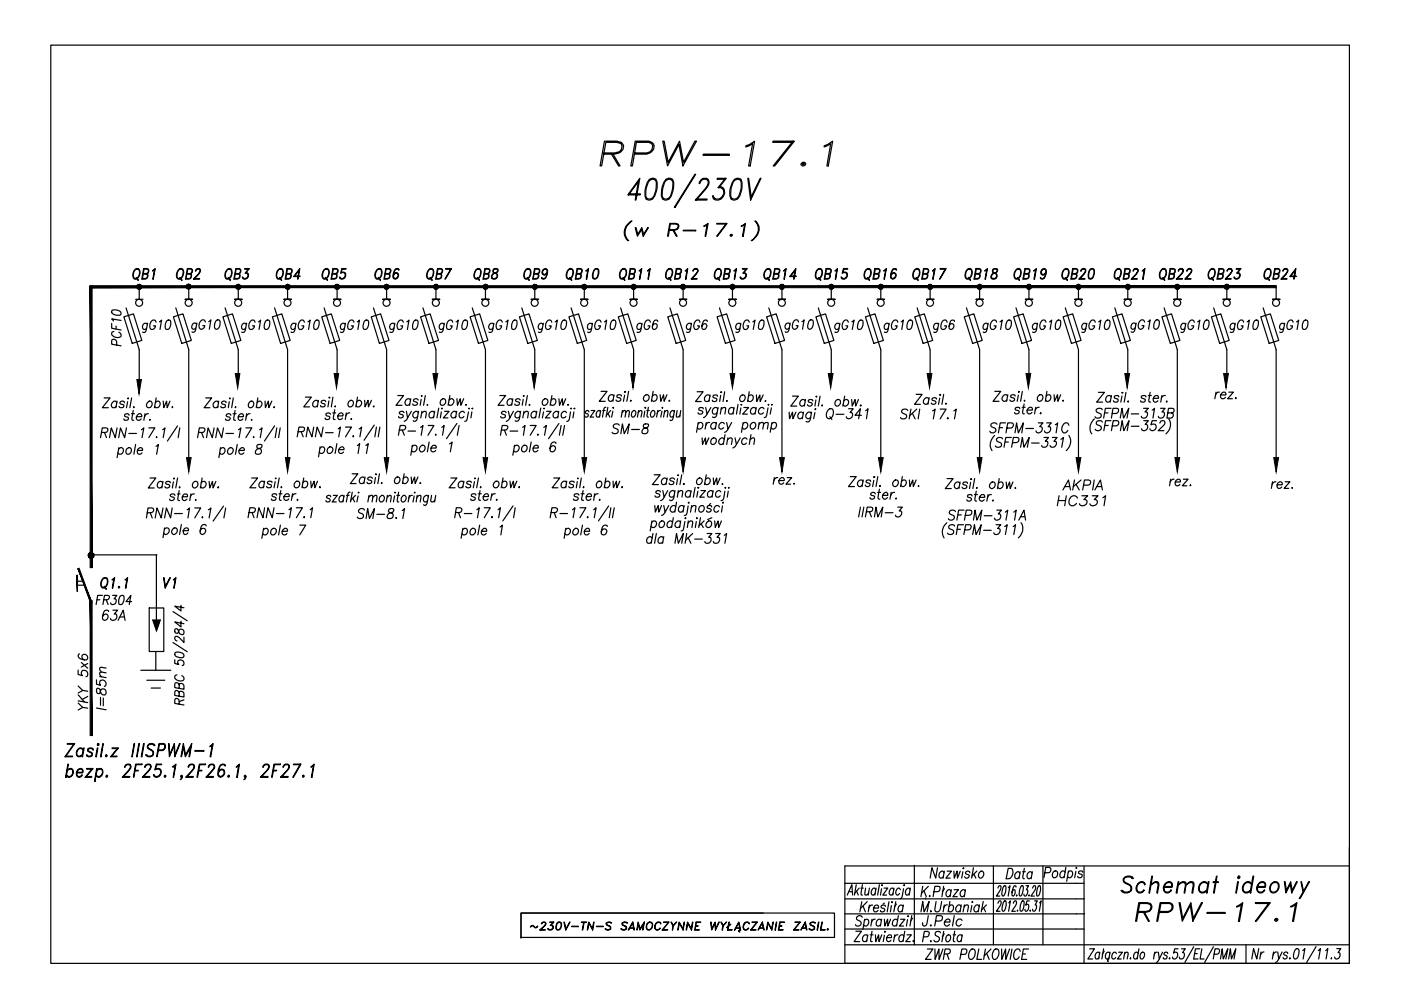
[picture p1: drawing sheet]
<svg xmlns="http://www.w3.org/2000/svg" width="297mm" height="210mm" viewBox="0 0 297 210" stroke-linecap="round" stroke-linejoin="round" font-family="sans-serif">
<!-- layer: 0 -->
<g fill="#000" stroke="#000" stroke-width=".21">
<path d="M49.9 79.2h1l-.5 3.1zM70.8 79.2h1l-.5 3.1zM91.8 79.2h1l-.5 3.1zM112.7 79.2h1.1l-.5 3.1zM133.7 79.2h1l-.5 3.1zM154.8 79.2h1l-.5 3.1zM175.6 79.2h1l-.5 3.1zM196.6 79.2h1l-.5 3.1zM217.5 79.2h1l-.5 3.1zM238.5 79.2h1l-.5 3.1zM259.4 79.2h1l-.5 3.1zM260.1 60.8h.5l-.1 .2z"/>
<path d="M29 80.5h1l-.5 3zM39.6 97h.9l-.5 3.1zM60.5 97h1l-.5 3.1zM81.5 97h.9l-.4 3.1zM102.4 97h1l-.5 3.1zM123.4 97h1l-.5 3.1zM144.3 97h1l-.5 3.1zM165.3 97h1l-.5 3.1zM186.2 97h1.1l-.6 3.1zM207.2 97h1l-.5 3.1zM228.1 97h1.1l-.5 3.1zM249.1 97h1l-.5 3.1z"/>
<path d="M270.1 97h1l-.5 3.1zM32.4 131.4h1.6l-.8 2.4z"/>
<path d="M19.1 60.6v.4l251.5-.4zM19.1 61l251.5-.4v.4z"/>
<path d="M19.1 60.7l.4 59.7v-59.7zM19.1 60.7l.4 59.7h-.4z"/>
<path d="M29 60.8l.1 .2 .4-.2zM29.1 61l.4-.2-.2 .5zM29.5 60.8l-.2 .5h.2z"/>
<path d="M29.3 60.4l.2 .4v-.5zM29.1 60.5l.2-.1 .2 .4zM29.1 60.5l-.1 .3h.5z"/>
<path d="M29.5 60.8v.5h.3zM29.5 60.8l.5 .2-.2 .3zM29.5 60.8l.5 .2v-.2z"/>
<path d="M29.5 60.8h.5v-.3zM29.8 60.4l.2 .1-.5 .3zM29.5 60.3v.5l.3-.4z"/>
<path d="M39.5 60.7v.3l.5-.3zM39.5 61l.5-.3-.3 .5zM40 60.7l-.3 .5 .3 .1z"/>
<path d="M39.7 60.3l.3 .4v-.5zM39.5 60.5l.2-.2 .3 .4zM39.5 60.5v.2h.5z"/>
<path d="M40 60.7v.6l.2-.1zM40 60.7l.4 .3-.2 .2zM40 60.7l.4 .3 .1-.3z"/>
<path d="M40 60.7h.5l-.1-.2zM40.2 60.3l.2 .2-.4 .2zM40 60.2v.5l.2-.4z"/>
<path d="M50 60.8l.1 .2 .4-.2zM50.1 61l.4-.2-.2 .5zM50.5 60.8l-.2 .5h.2z"/>
<path d="M50.3 60.4l.2 .4v-.5zM50.1 60.5l.2-.1 .2 .4zM50.1 60.5l-.1 .3h.5z"/>
<path d="M50.5 60.8v.5h.3zM50.5 60.8l.5 .2-.2 .3zM50.5 60.8l.5 .2v-.2z"/>
<path d="M50.5 60.8h.5v-.3zM50.8 60.4l.2 .1-.5 .3zM50.5 60.3v.5l.3-.4z"/>
<path d="M60.6 60.5l-.1 .3h.5zM60.5 60.8h.5l-.4 .2zM60.6 61l.1 .3 .3-.5z"/>
<path d="M61 60.8l-.3 .5h.3zM61 60.8l.3 .5h-.3zM61 60.8l.3 .5zM61 60.8l.4 .2-.1 .3zM61 60.8l.4 .2 .1-.2z"/>
<path d="M61 60.3l.3 .1-.3 .4zM61 60.3v.5zM60.7 60.4l.3-.1v.5zM60.7 60.4l-.1 .1 .4 .3z"/>
<path d="M61 60.8h.5l-.1-.3zM61.3 60.4l.1 .1-.4 .3z"/>
<path d="M71 60.8v.2l.5-.2zM71 61l.5-.2-.3 .5zM71.5 60.8l-.3 .5h.3z"/>
<path d="M71.2 60.4l.3 .4v-.5zM71 60.5l.2-.1 .3 .4zM71 60.5v.3h.5z"/>
<path d="M71.5 60.8v.5h.2zM71.5 60.8l.4 .2-.2 .3zM71.5 60.8l.4 .2 .1-.2z"/>
<path d="M71.5 60.8h.5l-.1-.3zM71.7 60.4l.2 .1-.4 .3zM71.5 60.3v.5l.2-.4z"/>
<path d="M81.5 61l.4-.2-.2 .5zM81.9 60.8l-.2 .5zM82 60.8v.5h-.3zM82 60.8v.5h.2z"/>
<path d="M81.7 60.4l.3 .4v-.5zM81.7 60.4l.3 .4-.5-.3zM81.5 60.5l.5 .3zM81.5 60.5l.4 .3h-.5zM81.4 60.8l.1 .2 .4-.2z"/>
<path d="M82 60.8l.2 .5 .2-.3zM82 60.8h.5l-.1 .2z"/>
<path d="M82 60.8h.5l-.1-.3zM82.2 60.4l.2 .1-.4 .3zM82 60.3v.5l.2-.4z"/>
<path d="M91.9 60.8l.1 .2 .4-.2zM92 61l.4-.2-.2 .5zM92.4 60.8l-.2 .5h.2z"/>
<path d="M92.2 60.4l.2 .4v-.5zM92.2 60.4l.2 .4-.4-.3zM92 60.5l-.1 .3h.5z"/>
<path d="M92.4 60.8v.5h.3zM92.4 60.8l.5 .2-.2 .3zM92.4 60.8l.5 .2v-.2z"/>
<path d="M92.4 60.8h.5v-.3zM92.7 60.4l.2 .1-.5 .3zM92.4 60.3v.5l.3-.4z"/>
<path d="M102.5 61l.2 .3 .2-.5zM102.9 60.8v.5h-.2zM102.9 60.8v.5h.3z"/>
<path d="M102.7 60.4l-.2 .1 .4 .3zM102.5 60.5l.4 .3h-.5zM102.4 60.8l.1 .2 .4-.2z"/>
<path d="M102.9 60.8l.5 .2-.2 .3zM102.9 60.8l.5 .2zM103 60.8h.5l-.1 .2z"/>
<path d="M103 60.8h.5l-.1-.3zM103.2 60.4l.2 .1-.4 .3zM103.2 60.4l-.3 .4zM102.9 60.3l.3 .1-.3 .4zM102.7 60.4l.2 .4v-.5z"/>
<path d="M112.9 60.8l.1 .2 .4-.2zM113 61l.4-.2-.3 .5zM113.4 60.8l-.3 .5h.3z"/>
<path d="M113.1 60.4l.3 .4v-.5zM113.1 60.4l.3 .4-.4-.3zM113 60.5l-.1 .3h.5z"/>
<path d="M113.4 60.8v.5h.2zM113.4 60.8l.4 .2-.2 .3zM113.4 60.8l.4 .2 .1-.2z"/>
<path d="M113.4 60.8h.5l-.1-.3zM113.6 60.4l.2 .1-.4 .3zM113.4 60.3v.5l.2-.4z"/>
<path d="M123.3 60.8l.1 .2 .5-.2zM123.4 61l.5-.2-.3 .5zM123.9 60.8l-.3 .5h.3z"/>
<path d="M123.6 60.4l.3 .4v-.5zM123.4 60.5l.2-.1 .3 .4zM123.4 60.5l-.1 .3h.6z"/>
<path d="M123.9 60.8v.5h.2zM123.9 60.8l.4 .2-.2 .3zM123.9 60.8l.4 .2 .1-.2z"/>
<path d="M123.9 60.8h.5l-.1-.3zM124.1 60.4l.2 .1-.4 .3zM123.9 60.3v.5l.2-.4z"/>
<path d="M133.8 60.8l.1 .2 .4-.2zM133.9 61l.4-.2-.2 .5zM134.3 60.8l-.2 .5h.2z"/>
<path d="M134.1 60.4l.2 .4v-.5zM134.1 60.4l.2 .4-.4-.3zM133.9 60.5l-.1 .3h.5z"/>
<path d="M134.3 60.8v.5h.3zM134.3 60.8l.5 .2-.2 .3zM134.3 60.8l.5 .2v-.2z"/>
<path d="M134.3 60.8h.5v-.3zM134.6 60.4l.2 .1-.5 .3zM134.3 60.3v.5l.3-.4z"/>
<path d="M144.3 60.8l.1 .2 .4-.2zM144.4 61l.4-.2-.2 .5zM144.8 60.8l-.2 .5h.2z"/>
<path d="M144.6 60.4l.2 .4v-.5zM144.4 60.5l.2-.1 .2 .4zM144.4 60.5l-.1 .3h.5z"/>
<path d="M144.8 60.8v.5h.3zM144.8 60.8l.5 .2-.2 .3zM144.8 60.8l.5 .2v-.2z"/>
<path d="M144.8 60.8h.5v-.3zM145.1 60.4l.2 .1-.5 .3zM144.8 60.3v.5l.3-.4z"/>
<path d="M154.8 60.8l.1 .2 .4-.2zM154.9 61l.4-.2-.3 .5zM155.3 60.8l-.3 .5h.3z"/>
<path d="M155 60.4l.3 .4v-.5zM155 60.4l.3 .4-.4-.3zM154.9 60.5l-.1 .3h.5z"/>
<path d="M155.3 60.8v.5h.2zM155.3 60.8l.5 .2-.3 .3zM155.3 60.8l.5 .2v-.2z"/>
<path d="M155.3 60.8h.5v-.3zM155.5 60.4l.3 .1-.5 .3zM155.3 60.3v.5l.2-.4z"/>
<path d="M165.3 60.8v.2l.5-.2zM165.3 61l.5-.2-.3 .5zM165.8 60.8l-.3 .5h.3z"/>
<path d="M165.5 60.4l.3 .4v-.5zM165.3 60.5l.2-.1 .3 .4zM165.3 60.5v.3h.5z"/>
<path d="M165.8 60.8v.5h.2zM165.8 60.8l.4 .2-.2 .3zM165.8 60.8l.4 .2 .1-.2z"/>
<path d="M165.8 60.8h.5l-.1-.3zM166 60.4l.2 .1-.4 .3zM165.8 60.3v.5l.2-.4z"/>
<path d="M175.7 60.8l.1 .2 .4-.2zM175.8 61l.4-.2-.2 .5zM176.2 60.8l-.2 .5h.2z"/>
<path d="M176 60.4l.2 .4v-.5zM176 60.4l.2 .4-.4-.3zM175.8 60.5l-.1 .3h.5z"/>
<path d="M176.2 60.8v.5h.3zM176.2 60.8l.5 .2-.2 .3zM176.2 60.8l.5 .2 .1-.2z"/>
<path d="M176.2 60.8h.6l-.1-.3zM176.5 60.4l.2 .1-.5 .3zM176.2 60.3v.5l.3-.4z"/>
<path d="M186.2 60.8l.1 .2 .4-.2zM186.3 61l.4-.2-.2 .5zM186.7 60.8l-.2 .5h.2z"/>
<path d="M186.5 60.4l.2 .4v-.5zM186.3 60.5l.2-.1 .2 .4zM186.3 60.5l-.1 .3h.5z"/>
<path d="M186.7 60.8v.5h.3zM186.7 60.8l.5 .2-.2 .3zM186.7 60.8l.5 .2 .1-.2z"/>
<path d="M186.7 60.8h.6l-.1-.3zM187 60.4l.2 .1-.5 .3zM186.7 60.3v.5l.3-.4z"/>
<path d="M196.7 60.8l.1 .2 .4-.2zM196.8 61l.4-.2-.3 .5zM197.2 60.8l-.3 .5h.3z"/>
<path d="M196.9 60.4l.3 .4v-.5zM196.9 60.4l.3 .4-.4-.3zM196.8 60.5l-.1 .3h.5z"/>
<path d="M197.2 60.8v.5h.3zM197.2 60.8l.5 .2-.2 .3zM197.2 60.8l.5 .2 .1-.2z"/>
<path d="M197.2 60.8h.6l-.1-.3zM197.5 60.4l.2 .1-.5 .3zM197.2 60.3v.5l.3-.4z"/>
<path d="M207.2 60.8v.2l.5-.2zM207.2 61l.5-.2-.3 .5zM207.7 60.8l-.3 .5h.3z"/>
<path d="M207.4 60.4l.3 .4v-.5zM207.2 60.5l.2-.1 .3 .4zM207.2 60.5v.3h.5z"/>
<path d="M207.7 60.8v.5h.3zM207.7 60.8l.4 .2-.1 .3zM207.7 60.8l.4 .2 .1-.2z"/>
<path d="M207.7 60.8h.5l-.1-.3zM208 60.4l.1 .1-.4 .3zM207.7 60.3v.5l.3-.4z"/>
<path d="M217.6 60.8l.1 .2 .5-.2zM217.7 61l.5-.2-.3 .5zM218.2 60.8l-.3 .5h.3z"/>
<path d="M217.9 60.4l.3 .4v-.5zM217.9 60.4l.3 .4-.5-.3zM217.7 60.5l-.1 .3h.6z"/>
<path d="M218.2 60.8v.5h.2zM218.2 60.8l.4 .2-.2 .3zM218.2 60.8l.4 .2 .1-.2z"/>
<path d="M218.2 60.8h.5l-.1-.3zM218.4 60.4l.2 .1-.4 .3zM218.2 60.3v.5l.2-.4z"/>
<path d="M228.1 60.8l.1 .2 .5-.2zM228.2 61l.5-.2-.3 .5zM228.7 60.8l-.3 .5h.3z"/>
<path d="M228.4 60.4l.3 .4v-.5zM228.2 60.5l.2-.1 .3 .4zM228.2 60.5l-.1 .3h.6z"/>
<path d="M228.7 60.8v.5h.2zM228.7 60.8l.4 .2-.2 .3zM228.7 60.8l.4 .2 .1-.2z"/>
<path d="M228.7 60.8h.5l-.1-.3zM228.9 60.4l.2 .1-.4 .3zM228.7 60.3v.5l.2-.4z"/>
<path d="M238.7 60.5l-.1 .3h.5zM238.6 60.8h.5l-.4 .2zM238.7 61l.2 .3 .2-.5z"/>
<path d="M239.1 60.8l-.2 .5h.2zM239.1 60.8l.3 .5h-.3zM239.1 60.8l.3 .5zM239.2 60.8l.4 .2-.2 .3zM239.2 60.8l.4 .2 .1-.2z"/>
<path d="M239.1 60.3l.3 .1-.2 .4zM239.1 60.3l.1 .5zM238.9 60.4l.2-.1v.5zM238.9 60.4l-.2 .1 .4 .3z"/>
<path d="M239.2 60.8h.5l-.1-.3zM239.4 60.4l.2 .1-.4 .3z"/>
<path d="M249.1 60.8v.2l.5-.2zM249.1 61l.5-.2-.2 .5zM249.6 60.8l-.2 .5h.2z"/>
<path d="M249.4 60.4l.2 .4v-.5zM249.1 60.5l.3-.1 .2 .4zM249.1 60.5v.3h.5z"/>
<path d="M249.6 60.8v.5h.3zM249.6 60.8l.5 .2-.2 .3zM249.6 60.8l.5 .2v-.2z"/>
<path d="M249.6 60.8h.5v-.3zM249.9 60.4l.2 .1-.5 .3zM249.6 60.3v.5l.3-.4z"/>
<path d="M259.6 60.8v.2l.5-.2zM259.6 61l.5-.2-.3 .5z"/>
<path d="M260.1 60.8v.5h-.3zM260.1 60.8v.5zM260.1 60.8l.3 .5h-.3zM260.1 60.8l.3 .5 .1-.3z"/>
<path d="M259.8 60.4l.3-.1v.5zM259.8 60.4l.3 .4zM259.8 60.4l.3 .4-.5-.3zM259.6 60.5v.3h.5z"/>
<path d="M260.1 60.8h.5l-.1-.3zM260.4 60.4l.1 .1-.4 .3zM260.1 60.3v.5l.3-.4z"/>
<path d="M18.7 117.7l.1 .4 .5-.4zM18.8 118.1l.5-.4-.3 .6zM19.3 117.7l-.3 .6 .3 .1z"/>
<path d="M19 117.2l.3 .5v-.6zM18.8 117.4l.2-.2 .3 .5zM18.8 117.4l-.1 .3h.6z"/>
<path d="M19.3 117.7v.7l.3-.1zM19.3 117.7l.6 .4-.3 .2zM19.3 117.7l.6 .4 .1-.4z"/>
<path d="M19.3 117.7h.7l-.1-.3zM19.6 117.2l.3 .2-.6 .3zM19.3 117.1v.6l.3-.5z"/>
<path d="M16.3 122l.1 3.3v-3.3zM16.3 122l.1 3.3h-.1z"/>
<path d="M16.5 120.6l2.7 7.3 .3-.1zM16.5 120.6l.3-.1 2.7 7.3z"/>
<path d="M19.1 127.3l.4 28.7v-28.7zM19.1 127.3l.4 28.7h-.4z"/>
</g>
<g fill="none" stroke="#000" stroke-width=".25">
<path d="M10.8 9.6h275.3v194.7h-275.3zM128.1 32.4h2.2l1-.2 .5-.5 .1-.8-.2-.5-1-.2h-2.2l-.9 5h-.4l1-5.3h2.6l.9 .3 .3 .2a1.33 1.33 0 0 1-.7 2l-1 .3h-2.3M129.6 32.7l1.6 2.5h.3l-1.5-2.5M134.5 32.4h2.6a1.3 1.3 0 0 0 1-2l-.5-.2h-2.7l-.8 5h-.4l1-5.3h2.9l.9 .5a1.53 1.53 0 0 1-1.4 2.3h-2.6M137.7 38l.6-.2 .8 .2a4.2 4.2 0 0 1-.7 4.2l-.6 .2-.8-.2a4.5 4.5 0 0 1 .7-4.2zM137.7 38.3l.5-.3 .9 .3M137.9 38a4.6 4.6 0 0 0-.8 4.2M138.9 38a4.5 4.5 0 0 1-.7 4.2M140.5 29.9h.3l.9 4.5 2.4-4.5 .8 4.5 2.4-4.5h.4l-2.9 5.3-.9-4.6-2.4 4.6zM141.2 38.3l.5-.3h.4l.5 .3M141.2 38l.5-.2 .9 .2a4.5 4.5 0 0 1-.7 4.2l-.6 .2-.8-.2a4.5 4.5 0 0 1 .7-4.2zM141.4 38a4.8 4.8 0 0 0-.8 4.2"/>
<path d="M142.4 38a4.5 4.5 0 0 1-.7 4.2M147.3 37h.2l-4.4 6.9h-.1zM149.1 32.7h5.5v.2h-5.5zM152.5 39.6h.3a1.3 1.3 0 0 1 .5 2.1 1.17 1.17 0 0 1-1.2 .8 1.17 1.17 0 0 1-1-1h.1l.2 .5 .4 .2h.6l.5-.2 .5-.7M153 39.8a1.41 1.41 0 0 1-.5 2.4M153.8 38h-1.8l.1-.2h1.9l-1.6 2M153.8 37.8l-1.6 2h.6l.5 .2 .2 .6M155.7 38.3l.5-.3h.4l.5 .3M155.7 38l.6-.2 .8 .2a4.5 4.5 0 0 1-.7 4.2l-.6 .2-.8-.2a4.2 4.2 0 0 1 .7-4.2zM155.9 38a4.5 4.5 0 0 0-.7 4.2M156.9 38a4.4 4.4 0 0 1-.7 4.2M158.2 30.9l.7-.3 1.1-.7-.9 5.3h-.4l.9-4.8-1.5 .8z"/>
<path d="M158.6 37.8h.1l.6 3.9 1.9-3.9h.1l-2.2 4.6zM168.1 29.9l-4.2 5.3h.4l4.1-5.3h-4.5l-.1 .3h4.3M169.9 34.7l.3-.3h.4l.2 .3v.2l-.4 .3h-.3l-.3-.3zM170.2 34.7h.3v.2h-.3zM174.8 30.9l1.7-1-.9 5.3h-.3l.8-4.8-1.4 .8zM28.5 57.3l.4-.4h.4a1.33 1.33 0 0 1 .3 1.4 1.33 1.33 0 0 1-1.1 .9l-.2-.4-.1-.5zM28.7 57.2h.7a1.36 1.36 0 0 1-.6 1.9h-.2a1.26 1.26 0 0 1 .1-1.9zM28.9 58.8l.4 .6zM30.4 58l.9-.1 .1-.7-.9-.1-.3 2 .9-.1 .2-.6-.1-.2-.8-.1M31 58l.3 .1a.71 .71 0 0 1-.5 1.1h-.7l.4-2.3h.7l.3 .3a.71 .71 0 0 1-.5 .9M32.4 57.4l.5-.5-.4 2.3 .3-2-.4 .3zM37.8 57.3a.65 .65 0 0 1 .8-.3 .65 .65 0 0 1 .4 .8l-.3 .8a.68 .68 0 0 1-.8 .6 .68 .68 0 0 1-.5-.9z"/>
<path d="M38 57.2h.7a1.41 1.41 0 0 1-.6 1.9l-.5-.1a1.71 1.71 0 0 1 .4-1.8zM38.1 58.8l.5 .6zM39.6 58h.7a.59 .59 0 0 0 .4-.8l-.9-.1-.4 2 1-.1 .1-.8-.9-.1M40.3 58l.3 .4a.68 .68 0 0 1-.5 .8h-.8l.4-2.3 1 .2a.67 .67 0 0 1-.5 1M41.2 59.1h1.1v.1h-1.3l1.1-1.1 .3-.5v-.4l-.6-.1-.4 .4a.53 .53 0 0 1 .6-.6 .53 .53 0 0 1 .5 .7l-1.4 1.6M48.1 57.3l.3-.4h.4a1.33 1.33 0 0 1 .3 1.4 1.33 1.33 0 0 1-1 .9l-.4-.6a1.52 1.52 0 0 1 .4-1.3zM48.2 57.2h.8a1.36 1.36 0 0 1-.6 1.9l-.5-.1a1.55 1.55 0 0 1 .3-1.8zM48.4 58.8l.4 .6zM49.9 58l.9-.1 .1-.7-.8-.1-.4 2 .9-.1 .2-.8-.9-.1M50.5 58l.4 .2a.71 .71 0 0 1-.6 1h-.7l.4-2.3h.7l.3 .3a.71 .71 0 0 1-.5 .9M51.4 58.8l.3 .3M52.1 57.8a.68 .68 0 0 1 .4 1.1 .68 .68 0 0 1-1.1-.1 .6 .6 0 0 0 .9 .2l.2-.4"/>
<path d="M52.3 57.9a.65 .65 0 0 1-.2 1.2M52.8 57.1h-.9v-.2h.9l-.7 1M52.8 56.9l-.8 1 .5 .1 .1 .3M58.9 57.3l.4-.4h.4a1.33 1.33 0 0 1 .3 1.4 1.33 1.33 0 0 1-1.1 .9l-.3-.4v-.5zM59.1 57.2h.7a1.36 1.36 0 0 1-.6 1.9l-.4-.1a1.55 1.55 0 0 1 .3-1.8zM59.3 58.8l.4 .6zM60.8 58l.9-.1 .1-.7-.9-.1-.3 2 .9-.1 .2-.6-.1-.2-.8-.1M61.4 58l.3 .1a.71 .71 0 0 1-.5 1.1h-.7l.3-2.3h.8l.3 .3a.71 .71 0 0 1-.5 .9M62.4 58.5l1.2 .1h-1.3l1.3-1.7-.4 2.3 .2-1.9-1 1.3M68.6 57.3a.65 .65 0 0 1 .9-.3 .65 .65 0 0 1 .3 .8l-.2 .8a.68 .68 0 0 1-.9 .6 .68 .68 0 0 1-.4-.9zM68.8 57.2h.8a1.41 1.41 0 0 1-.7 1.9l-.4-.1a1.71 1.71 0 0 1 .3-1.8zM69 58.8l.4 .6z"/>
<path d="M70.5 58h.6a.59 .59 0 0 0 .4-.8l-.8-.1-.4 2 .9-.1 .1-.8-.8-.1M71.1 58l.3 .1 .1 .3a.68 .68 0 0 1-.6 .8h-.7l.4-2.3h.7l.3 .3a.71 .71 0 0 1-.5 .9M72.1 58.8l.2 .3M73 57.8a.76 .76 0 0 1-.3 1.3M73.3 58.2l-.4-.4-.7 .1 .3-1h.9l-.1 .2h-.8l-.2 .7a.66 .66 0 0 1 1 .1 .66 .66 0 0 1-.2 .9 .6 .6 0 0 1-.6 .4 .6 .6 0 0 1-.5-.4h.1a.54 .54 0 0 0 .8 .2l.3-.4M79.9 57.3a.63 .63 0 0 1 .8-.3 .63 .63 0 0 1 .3 .8l-.2 .8a.68 .68 0 0 1-.8 .6 .68 .68 0 0 1-.5-.9l.1-.5zM80.1 57.2h.7a1.41 1.41 0 0 1-.6 1.9l-.5-.1a1.5 1.5 0 0 1 .4-1.8zM80.2 58.8l.5 .6zM81.7 58l.9-.1 .1-.7-.9-.1-.3 2 .9-.1 .2-.8-.9-.1M82.3 58l.3 .2a.71 .71 0 0 1-.5 1h-.7l.4-2.3 1 .2a.71 .71 0 0 1-.5 1M83.4 58.6l.1 .4 .2 .1 .4-.1 .3-.4M83.5 58.3l.2-.3 .3-.1 .3 .1 .1 .3"/>
<path d="M83.8 57.2h.8M83.9 57.9l-.5 .5M83.9 57.1a2.26 2.26 0 0 0-.4 1.7l.2 .3M84.1 57.9a.6 .6 0 0 1 .2 .9l-.4 .3M84.5 57.1l.1 .2v-.2l-.5-.2a1.69 1.69 0 0 0-.6 2.2 .68 .68 0 0 0 .9-.4 .68 .68 0 0 0-.4-.9l-.5 .3M90.8 57.3a.63 .63 0 0 1 .8-.3 .63 .63 0 0 1 .4 .8l-.2 .8a.68 .68 0 0 1-.9 .6 .68 .68 0 0 1-.5-.9zM91 57.2h.8a1.41 1.41 0 0 1-.7 1.9l-.4-.1a1.5 1.5 0 0 1 .3-1.8zM91.2 58.8l.4 .6zM92.7 58l.9-.1 .2-.5-.1-.2-.8-.1-.4 2 .9-.1 .1-.8-.9-.1M93.3 58l.3 .2a.71 .71 0 0 1-.5 1h-.7l.4-2.3 .9 .2a.71 .71 0 0 1-.4 1M95.6 56.9l-1.3 2.3 1.4-2.3h-1.2v.2h1.1M100.9 57.3a.63 .63 0 0 1 .8-.3 .63 .63 0 0 1 .3 .8l-.2 .8a.68 .68 0 0 1-.8 .6 .68 .68 0 0 1-.5-.9z"/>
<path d="M101.1 57.2h.7a1.41 1.41 0 0 1-.7 1.9l-.4-.1a1.5 1.5 0 0 1 .4-1.8zM101.2 58.8l.5 .6zM102.7 58l.9-.1 .2-.5-.1-.2-.8-.1-.4 2 .9-.1 .2-.8-.9-.1M103.3 58l.3 .2a.71 .71 0 0 1-.5 1h-.7l.4-2.3 1 .2a.71 .71 0 0 1-.5 1M104.2 58.8l.3 .3M104.7 57.1l-.2 .2a.45 .45 0 0 0 .3 .6l.5 .2a.65 .65 0 0 1-.1 .9 .65 .65 0 0 1-.9 0 .79 .79 0 0 1 .8-1.1l.2-.1a.45 .45 0 0 0 .3-.5 .45 .45 0 0 0-.3-.4zM104.7 57.2h.9M104.7 57.1l-.1 .6a.74 .74 0 0 1 .9 .9 .74 .74 0 0 1-1.3 .4 1.05 1.05 0 0 1 1.1-1.3l.2-.6M105.3 58.8l-.3 .3M111.4 57.3l.4-.4h.4a1.33 1.33 0 0 1 .3 1.4 1.33 1.33 0 0 1-1.1 .9l-.1-.1a1.59 1.59 0 0 1 .1-1.8zM111.6 57.2h.7a1.45 1.45 0 0 1-.6 1.9l-.4-.1a1.71 1.71 0 0 1 .3-1.8zM111.8 58.8l.4 .6z"/>
<path d="M113.3 58l.9-.1 .1-.7-.9-.1-.4 2 1-.1 .1-.8-.9-.1M113.9 58l.2 .1a.71 .71 0 0 1-.4 1.1h-.7l.3-2.3h.8l.3 .3a.71 .71 0 0 1-.6 .9M114.9 59h.7M115 57.8l.1 .3 .3 .1 .4-.1 .2-.3M115 57.5l.3-.3 .3-.1 .3 .1 .1 .3M115.5 57.1a.77 .77 0 0 0-.5 .9l.3 .2M115.8 57.1l.2 .2a2.54 2.54 0 0 1-.5 1.8M116 58a.58 .58 0 0 1-.9 .2 .58 .58 0 0 1 0-.9l.5-.4 .3 .2a1.69 1.69 0 0 1-.6 2.1l-.4-.1-.1-.3 .1 .3M116 57.7l-.5 .5M120.4 57.3a.65 .65 0 0 1 .8-.3 .65 .65 0 0 1 .4 .8l-.3 .8a.68 .68 0 0 1-.8 .6 .68 .68 0 0 1-.5-.9zM120.6 57.2h.7a1.41 1.41 0 0 1-.6 1.9l-.4-.1a1.71 1.71 0 0 1 .3-1.8zM120.7 58.8l.5 .6z"/>
<path d="M122.3 58h.6a.59 .59 0 0 0 .4-.8l-.9-.1-.3 2 .9-.1 .1-.8-.9-.1M122.9 58l.3 .4a.68 .68 0 0 1-.5 .8h-.7l.4-2.3 .9 .2a.71 .71 0 0 1-.4 1M124.3 57.4l.5-.5-.4 2.3 .2-2-.4 .3zM125.8 59h.7M126.1 57.2h.7M126.1 57.1l.3-.2 .4 .2a1.78 1.78 0 0 1-.6 2.1l-.5-.1a1.89 1.89 0 0 1 .4-2zM126.2 57.1a2.11 2.11 0 0 0-.4 2M126.8 57.1v.3a2.18 2.18 0 0 1-.4 1.7M131.7 57.3l.4-.4h.4a1.33 1.33 0 0 1 .3 1.4 1.33 1.33 0 0 1-1.1 .9l-.3-.4-.1-.5zM131.9 57.2h.7a1.36 1.36 0 0 1-.6 1.9l-.4-.1a1.55 1.55 0 0 1 .3-1.8zM132.1 58.8l.4 .6zM133.3 41.1h2.5l-.1 .2h-2.6l2.6-3.5-.9 4.6h-.1l.7-3.9-2.1 2.8"/>
<path d="M133.5 47.1l.5-.2a2.61 2.61 0 0 0-.7 4.1 2.17 2.17 0 0 1-.2-3.5zM133.5 58l1-.1 .1-.7-.9-.1-.3 2 .9-.1 .2-.6-.1-.2-.9-.1M134.2 58l.2 .1a.71 .71 0 0 1-.4 1.1h-.8l.4-2.3h.7l.4 .3a.71 .71 0 0 1-.6 .9M134.7 48.3h.1l.4 1.4 .9-1.4 .4 1.4 1-1.4-1.1 1.8-.4-1.4-.9 1.4zM135.5 57.4l.6-.5-.4 2.3 .2-2-.4 .3zM137 42l.5 .2 .9-.2M137.3 57.4l.6-.5-.4 2.3 .2-2-.4 .3zM140.5 42l.5 .2 .9-.2M141.4 57.3a.65 .65 0 0 1 .9-.3 .65 .65 0 0 1 .3 .8l-.2 .8a.66 .66 0 0 1-.8 .6 .66 .66 0 0 1-.5-.9zM141.7 57.2h.7a1.45 1.45 0 0 1-.6 1.9l-.5-.1a1.71 1.71 0 0 1 .4-1.8zM141.8 58.8l.5 .6zM142 48.7h1l.5-.2 .2-.2v-.7l-1.6-.1-.4 2.6h-.2l.5-2.7h1.3l.5 .2a.77 .77 0 0 1-.3 1.1l-1.6 .1"/>
<path d="M142.7 48.8l.7 1.3h.2l-.8-1.3M143.3 58h.6a.64 .64 0 0 0 .5-.8l-.9-.1-.4 2 .9-.1 .2-.8-.9-.1M143.9 58l.3 .1 .1 .3a.68 .68 0 0 1-.6 .8h-.7l.4-2.3h.7l.4 .3a.71 .71 0 0 1-.6 .9M144.9 48.8h2.6v.1h-2.7zM145.3 57.4l.5-.5-.4 2.3 .3-2-.4 .3zM146.6 59.1h1.2v.1h-1.3a3.4 3.4 0 0 0 1.4-1.8l-.2-.3h-.4l-.4 .4 .4-.6h.4l.2 .3a.8 .8 0 0 1-.3 .9l-1 1.1M147.6 42.2h2.3v.2h-2.5l2-2.2a1.9 1.9 0 0 0 .7-1.9l-.4-.3h-.6l-.4 .3-.3 .6h-.2a1.13 1.13 0 0 1 .8-1 1.13 1.13 0 0 1 1.3 .4 1.9 1.9 0 0 1-.8 1.9l-1.9 2.2M149.2 47.9l.9-.5-.5 2.7h-.1l.4-2.5-.7 .4zM151.2 41.7l.5 .5M151.8 57.3l.4-.4h.4a1.33 1.33 0 0 1 .3 1.4 1.33 1.33 0 0 1-1.1 .9l-.1-.1a1.59 1.59 0 0 1 .1-1.8zM152 57.2h.7a1.45 1.45 0 0 1-.6 1.9l-.4-.1a1.71 1.71 0 0 1 .3-1.8zM152.2 58.8l.4 .6z"/>
<path d="M153.6 58l1-.1 .1-.7-.9-.1-.4 2 1-.1 .1-.8-.9-.1M154 47.4l-2.1 2.7h.2l2-2.7h-2.1l-.1 .1h2.1M154.3 58l.2 .1a.71 .71 0 0 1-.4 1.1h-.8l.4-2.3h.7l.4 .3a.71 .71 0 0 1-.6 .9M154.8 49.8l.2-.1 .3 .1-.2 .3h-.2zM155 49.8l.1 .2zM155 42l.5 .2 .9-.2M155.6 57.4l.5-.5-.3 2.3 .2-2-.4 .3zM157 58.8l.2 .3M157.2 47.9l.8-.5-.4 2.7h-.2l.5-2.5-.7 .4zM157.6 57.8a.68 .68 0 0 1 .5 1.1 .68 .68 0 0 1-1.2-.1h.1a.54 .54 0 0 0 .9 .2l.2-.4M157.9 57.9a.65 .65 0 0 1-.2 1.2M158.3 57.1h-.9v-.2h1l-.8 1"/>
<path d="M158.3 56.9l-.8 1 .5 .1 .2 .3M160 46.9a2.1 2.1 0 0 1 .2 3.4l-.9 .7a2.59 2.59 0 0 0 .7-4.1zM162.3 57.3a.63 .63 0 0 1 .8-.3 .63 .63 0 0 1 .4 .8l-.2 .8a.68 .68 0 0 1-.9 .6 .68 .68 0 0 1-.5-.9l.1-.5zM162.5 57.2l.5-.1a1.16 1.16 0 0 1-.6 2l-.2-.1a1.5 1.5 0 0 1 .3-1.8zM162.7 58.8l.4 .6zM164.1 58l1-.1 .1-.7-.9-.1-.3 2 .9-.1 .1-.8-.9-.1M164.8 58l.3 .2a.71 .71 0 0 1-.5 1h-.8l.5-2.3 .9 .2a.71 .71 0 0 1-.4 1M166.2 57.4l.5-.5-.4 2.3 .3-2-.5 .3zM167.6 58.5l1.2 .1h-1.4l1.4-1.7-.4 2.3h-.2l.4-1.9-1 1.3M173.2 57.3l.4-.4h.4a1.33 1.33 0 0 1 .3 1.4 1.33 1.33 0 0 1-1.1 .9l-.1-.1a1.59 1.59 0 0 1 .1-1.8zM173.4 57.2h.7a1.45 1.45 0 0 1-.6 1.9l-.4-.1a1.71 1.71 0 0 1 .3-1.8zM173.5 58.8l.5 .6z"/>
<path d="M175.1 58l.9-.1 .1-.7-.9-.1-.3 2 .9-.1 .1-.8-.9-.1M175.7 58l.3 .1a.71 .71 0 0 1-.5 1.1h-.7l.3-2.3h.8l.3 .3a.71 .71 0 0 1-.5 .9M177.1 57.4l.5-.5-.4 2.3 .2-2-.3 .3zM178.4 58.8l.3 .3M179.3 57.8a.72 .72 0 0 1 .3 .7 .72 .72 0 0 1-.5 .6M179.6 58.2l-.4-.4-.6 .1 .2-1h.9v.2h-.8l-.2 .7a.7 .7 0 0 1 1 .3 .7 .7 0 0 1-.4 1 .56 .56 0 0 1-1-.3h.1a.54 .54 0 0 0 .9 .2l.2-.4M183.5 57.3l.5-.4h.3a1.33 1.33 0 0 1 .3 1.4 1.33 1.33 0 0 1-1 .9l-.3-.4-.1-.5zM183.7 57.2h.8a1.36 1.36 0 0 1-.6 1.9h-.2a1.26 1.26 0 0 1 0-1.9zM183.9 58.8l.4 .6zM185.4 58l.9-.1 .2-.7-.9-.1-.4 2 .9-.1 .2-.6-.1-.2-.8-.1M186 58l.3 .1a.71 .71 0 0 1-.5 1.1h-.7l.4-2.3h.7l.3 .3a.71 .71 0 0 1-.5 .9M187.4 57.4l.5-.5-.4 2.3 .3-2-.4 .3z"/>
<path d="M188.9 58.6l.1 .4 .2 .1 .4-.1 .3-.4M188.9 58.3l.3-.3 .3-.1 .3 .1 .1 .3M189.3 57.2h.7M189.4 57.9l-.5 .5M189.4 57.1a2.54 2.54 0 0 0-.5 1.7l.3 .3M189.6 57.9a.69 .69 0 0 1 .2 .9l-.4 .3M190 57.1l.1 .2-.1-.2-.4-.2a1.69 1.69 0 0 0-.6 2.2 .68 .68 0 0 0 .9-.4 .68 .68 0 0 0-.4-.9l-.6 .3M193.9 57.3a.64 .64 0 0 1 .9-.2 1.56 1.56 0 0 1-.5 2.1h-.4l-.3-.4v-1zM194.1 57.2h.7a1.36 1.36 0 0 1-.6 1.9l-.4-.1a1.55 1.55 0 0 1 .3-1.8zM194.2 58.8l.5 .6zM195.7 58l1-.1 .1-.7-.9-.1-.3 2h.6a.59 .59 0 0 0 .4-.9l-.9-.1M196.4 58l.2 .1a.71 .71 0 0 1-.5 1.1h-.7l.4-2.3h.7l.4 .3a.71 .71 0 0 1-.6 .9"/>
<path d="M197.7 57.4l.6-.5-.5 2.3 .3-2-.4 .3zM200.5 56.9l-1.3 2.3 1.4-2.3h-1.3v.2h1.2M204.9 57.3l.5-.4h.4a1.33 1.33 0 0 1 .3 1.4 1.33 1.33 0 0 1-1.1 .9l-.2-.1a1.59 1.59 0 0 1 .1-1.8zM205.2 57.2h.7a1.45 1.45 0 0 1-.6 1.9h-.2a1.26 1.26 0 0 1 .1-1.9zM205.3 58.8l.5 .6zM206.8 58l.9-.1 .2-.7-.9-.1-.4 2 .9-.1 .2-.6v-.2l-.9-.1M207.4 58l.3 .1a.71 .71 0 0 1-.5 1.1h-.7l.4-2.3h.7l.4 .3a.71 .71 0 0 1-.6 .9M208.8 57.4l.6-.5-.5 2.3 .3-2-.4 .3zM210.2 58.8l.2 .3M210.5 57.2h1M210.6 57.1l-.1 .2a.45 .45 0 0 0 .2 .6 .59 .59 0 0 1 .5 .9 .59 .59 0 0 1-1 0l.2-.6 .9-.4 .2-.3v-.4l-.3-.2zM210.7 57.1l-.2 .6a.74 .74 0 0 1 .9 .9 .74 .74 0 0 1-1.2 .4 1.05 1.05 0 0 1 1.1-1.3l.1-.6"/>
<path d="M211.3 58.8l-.4 .3M215.4 57.3l.3-.4h.4a1.33 1.33 0 0 1 .3 1.4 1.33 1.33 0 0 1-1 .9l-.4-.6a1.52 1.52 0 0 1 .4-1.3zM215.5 57.2h.8a1.36 1.36 0 0 1-.6 1.9l-.5-.1a1.55 1.55 0 0 1 .3-1.8zM215.7 58.8l.4 .6zM217.2 58l.9-.1 .1-.7-.8-.1-.4 2 .9-.1 .2-.8-.9-.1M217.8 58l.4 .2a.71 .71 0 0 1-.6 1h-.7l.4-2.3h.7l.3 .3a.71 .71 0 0 1-.5 .9M219.2 57.4l.5-.5-.4 2.3h-.1l.4-2-.4 .3zM220.6 59h.7M220.7 57.8l.2 .3 .2 .1 .4-.1 .2-.3M220.8 57.5l.2-.3 .3-.1 .4 .1 .1 .3M221.2 57.1a.66 .66 0 0 0-.2 1.1M221.5 57.1a1.49 1.49 0 0 1-.3 2"/>
<path d="M221.7 58a.57 .57 0 0 1-.9 .2 .57 .57 0 0 1 0-.9l.5-.4 .4 .2a1.69 1.69 0 0 1-.7 2.1l-.4-.1v-.3l.1 .3M221.8 57.7l-.5 .5M225.5 57.3l.4-.4h.4a1.33 1.33 0 0 1 .3 1.4 1.33 1.33 0 0 1-1.1 .9l-.1-.1a1.59 1.59 0 0 1 .1-1.8zM225.7 57.2h.7a1.45 1.45 0 0 1-.6 1.9h-.2a1.26 1.26 0 0 1 .1-1.9zM225.9 58.8l.4 .6zM227.3 58l1-.1 .1-.7-.9-.1-.3 2 .9-.1 .2-.6-.1-.2-.9-.1M228 58l.2 .1a.71 .71 0 0 1-.4 1.1h-.8l.4-2.3h.7l.4 .3a.71 .71 0 0 1-.6 .9M228.9 59.1h1.1v.1h-1.3l1.1-1.1 .3-.7-.2-.3-.5 .1-.2 .3v-.1a.67 .67 0 0 1 .8-.5l.2 .3v.4l-1.4 1.6M230.9 59h.7M231.2 57.2h.7M231.2 57.1l.3-.2 .4 .2a1.84 1.84 0 0 1-.6 2.1h-.2a1.6 1.6 0 0 1 .1-2.1zM231.3 57.1a1.97 1.97 0 0 0-.4 2"/>
<path d="M231.8 57.1a1.89 1.89 0 0 1-.3 2M236.6 57.3a.65 .65 0 0 1 .8-.3 .65 .65 0 0 1 .4 .8l-.3 .8a.66 .66 0 0 1-.8 .6 .66 .66 0 0 1-.5-.9zM236.8 57.2h.7a1.45 1.45 0 0 1-.6 1.9l-.5-.1a1.71 1.71 0 0 1 .4-1.8zM236.9 58.8l.5 .6zM238.4 58h.7a.64 .64 0 0 0 .4-.8l-.9-.1-.4 2 1-.1 .1-.8-.9-.1M239.1 58l.2 .1 .1 .3a.68 .68 0 0 1-.5 .8h-.8l.4-2.3h.7l.4 .3a.71 .71 0 0 1-.6 .9M240 59.1h1.1v.1h-1.3l1-1.1 .4-.5v-.4l-.5-.1-.5 .4a.53 .53 0 0 1 .6-.6 .53 .53 0 0 1 .5 .7l-1.4 1.6M242.2 57.4l.6-.5-.4 2.3h-.2l.4-2-.4 .3zM246.2 57.3l.4-.4h.3a1.33 1.33 0 0 1 .4 1.4 1.33 1.33 0 0 1-1.1 .9l-.4-.6a1.52 1.52 0 0 1 .4-1.3zM246.4 57.2h.7a1.36 1.36 0 0 1-.6 1.9l-.4-.1a1.55 1.55 0 0 1 .3-1.8zM246.5 58.8l.4 .6zM248 58l.9-.1 .2-.7-.9-.1-.4 2h.7a.59 .59 0 0 0 .3-.9l-.8-.1"/>
<path d="M248.6 58l.4 .2a.71 .71 0 0 1-.6 1h-.7l.4-2.3h.7l.3 .3a.71 .71 0 0 1-.5 .9M249.5 59.1h1.2v.1h-1.3l1-1.1a.8 .8 0 0 0 .4-.9l-.6-.1-.4 .4 .4-.6h.4l.2 .3a.8 .8 0 0 1-.3 .9l-1 1.1M251.3 59.1h1.2v.1h-1.3a3.4 3.4 0 0 0 1.4-1.8l-.2-.3h-.4l-.4 .4a.53 .53 0 0 1 .6-.6 .53 .53 0 0 1 .5 .7l-1.4 1.6M256.7 57.2h.7a1.36 1.36 0 0 1-.6 1.9l-.4-.1a1.55 1.55 0 0 1 .3-1.8zM256.7 57.1l.6-.2a1.33 1.33 0 0 1 .3 1.4 1.33 1.33 0 0 1-1.1 .9 1.4 1.4 0 0 1 .2-2.1zM256.9 58.8l.4 .6zM258.3 58l1-.1 .1-.7-.9-.1-.3 2 .9-.1 .1-.2v-.6l-.9-.1M259 58l.3 .2a.71 .71 0 0 1-.5 1h-.8l.5-2.3h.6l.4 .3a.71 .71 0 0 1-.5 .9M259.9 59.1h1.1v.1h-1.2a3.4 3.4 0 0 0 1.4-1.8l-.2-.3h-.4l-.4 .4 .4-.6h.4l.2 .3a.8 .8 0 0 1-.4 .9l-.9 1.1M261.7 58.8l.2 .3M262.4 57.8a.67 .67 0 0 1 .4 1 .67 .67 0 0 1-1.2 0h.1a.54 .54 0 0 0 .9 .2l.2-.4M262.6 57.9a.63 .63 0 0 1 .3 .6 .63 .63 0 0 1-.5 .6"/>
<path d="M263 57.1h-.9v-.2h1l-.8 1M263 56.9l-.8 1 .5 .1 .2 .3M268.3 57.3l.4-.4h.4a1.33 1.33 0 0 1 .3 1.4 1.33 1.33 0 0 1-1 .9l-.2-.1a1.59 1.59 0 0 1 .1-1.8zM268.5 57.2h.8a1.45 1.45 0 0 1-.6 1.9l-.5-.1a1.71 1.71 0 0 1 .3-1.8zM268.7 58.8l.4 .6zM270.2 58l.9-.1 .1-.7-.8-.1-.4 2 .9-.1 .1-.8-.9-.1M270.8 58l.3 .1a.71 .71 0 0 1-.5 1.1h-.7l.4-2.3h.7l.3 .3a.71 .71 0 0 1-.5 .9M271.7 59.1h1.2v.1h-1.3l1-1.1 .4-.7-.2-.3-.6 .1-.2 .3v-.1a.67 .67 0 0 1 .8-.5l.2 .3v.4l-1.3 1.6M273.6 58.5l1.2 .1h-1.3l1.3-1.7-.4 2.3 .2-1.9-1 1.3M23.7 68.6v1l2 .4M23.8 65.8l.3-.1a1.22 1.22 0 0 1 1.6 .8 .84 .84 0 0 1-1.2 .3l-.7-.4zM24.1 70.3l-.4 .3a1.19 1.19 0 0 0 2 .6 .69 .69 0 0 0-.5-.8"/>
<path d="M24.6 69.1v.7M24.7 73.2l-.1-1-.2-.2h-.6l-.1 1 2 .3M25.7 67.9l-2-.3 .4 .5M26.3 67.2l2-.7 1.8 5.7-2.1 .6zM26.7 65.3l2.8 8.8v8.9M28.8 63.5h1.5M29.5 60.8v2.7M31.2 68.8a.62 .62 0 0 0-.8-.1 .62 .62 0 0 0-.2 .9l.2 .2a.47 .47 0 0 0 .7-.2M31.3 68.5l-.4 1.8-.3 .2-.4-.1M33.1 68.3l-.2-.4a1.04 1.04 0 0 0-1.1 1.5 .61 .61 0 0 0 .7 .4 .61 .61 0 0 0 .4-.7h-.4M33.8 68.2l.5-.3-.4 2M35.4 67.9h.5a.84 .84 0 0 1 .3 1.1l-.4 .8-.4 .1a.84 .84 0 0 1-.3-1.2z"/>
<path d="M36.8 67.2l2-.7 1.8 5.7-2.1 .6zM37.3 65.3l2.7 8.8v23.7M40 60.8v2.7M40.8 63.5h-1.5h1.5M41.7 68.7l-.2-.1a.69 .69 0 0 0-.8 .3 .69 .69 0 0 0 .3 .9h.2l.3-.3M41.8 68.5l-.5 1.8-.2 .1h-.4M43.5 68.3l-.1-.4a1.07 1.07 0 0 0-1.1 .5 1.07 1.07 0 0 0 0 1.1l.1 .2a.7 .7 0 0 0 1-.7h-.4M44.3 68.2l.4-.4-.3 2M45.9 67.9l.4-.1a.84 .84 0 0 1 .3 1.2l-.4 .7-.4 .1a1.38 1.38 0 0 1 .1-1.9zM47.3 67.2l2-.7 1.8 5.7-2.1 .6zM47.7 65.3l2.8 8.8v5.1M50.5 60.8v2.7"/>
<path d="M51.3 63.5h-1.5h1.5M52.2 68.8a.62 .62 0 0 0-.8-.1 .62 .62 0 0 0-.2 .9l.2 .2a.47 .47 0 0 0 .7-.2M52.3 68.5l-.4 1.8-.3 .2-.4-.1M54.1 68.3l-.2-.4a1.04 1.04 0 0 0-1.1 1.5 .61 .61 0 0 0 .7 .4 .61 .61 0 0 0 .4-.7h-.4M54.8 68.2l.5-.3-.4 2M56.4 67.9h.5a.84 .84 0 0 1 .3 1.1l-.4 .8-.4 .1a.84 .84 0 0 1-.3-1.2zM57.8 67.2l1.9-.7 1.8 5.7-2 .6zM58.2 65.3l2.8 8.8v23.6M61 60.8v2.7M61.8 63.5h-1.6h1.6M62.7 68.8a.62 .62 0 0 0-1 .2 .62 .62 0 0 0 .5 .9l.4-.3M62.8 68.5l-.4 1.8-.3 .2-.4-.1"/>
<path d="M64.5 68.3l-.3-.4a1.19 1.19 0 0 0-.6 2 .7 .7 0 0 0 .8-.8h-.4M65.3 68.2l.5-.3-.4 2M66.9 67.9h.5a1.09 1.09 0 0 1 .1 1.6l-.3 .3-.3 .1a.84 .84 0 0 1-.3-1.2zM68.2 67.2l2-.7 1.8 5.7-2 .6zM68.7 65.3l2.8 8.8v5.1M71.5 60.8v2.7M72.3 63.5h-1.6h1.6M73.2 68.8a.5 .5 0 0 0-.4-.3 .5 .5 0 0 0-.5 .3 .6 .6 0 0 0-.2 .7 .6 .6 0 0 0 .6 .4l.3-.3M73.3 68.5l-.5 1.8-.2 .2-.4-.1M75 68.3l-.1-.4a.74 .74 0 0 0-1.1 .7l-.1 .5a.59 .59 0 0 0 .4 .8 .59 .59 0 0 0 .8-.5v-.3h-.4M75.7 68.2l.5-.3-.3 2M77.4 67.9h.4a.84 .84 0 0 1 .3 1.1l-.4 .8h-.6a1.78 1.78 0 0 1 .3-1.9z"/>
<path d="M78.7 67.2l2-.7 1.8 5.7-2.1 .6zM79.2 65.3l2.8 8.8v23.6M82 60.8v2.7M82.7 63.5h-1.5h1.5M83.7 68.8a.62 .62 0 0 0-1 .2 .62 .62 0 0 0 .5 .9l.3-.3M83.7 68.5l-.4 1.8-.3 .2-.4-.1M85.5 68.3a.57 .57 0 0 0-.5-.5 .57 .57 0 0 0-.6 .5l-.2 .8a.62 .62 0 0 0 .6 .8 .62 .62 0 0 0 .6-.8h-.4M86.2 68.2l.5-.3-.3 2M87.9 67.9h.6l.1 .8a1.05 1.05 0 0 1-.8 1.2 .84 .84 0 0 1-.3-1.2zM89.2 67.2l2-.7 1.8 5.7-2.1 .6zM89.7 65.3l2.7 8.8v5.1M92.4 60.8v2.7"/>
<path d="M93.2 63.5h-1.5h1.5M94.2 68.8a.5 .5 0 0 0-.5-.3 .5 .5 0 0 0-.4 .3 .6 .6 0 0 0-.2 .7 .6 .6 0 0 0 .6 .4l.3-.3M94.2 68.5l-.2 1.5-.5 .5-.4-.1M96 68.3l-.2-.4a.74 .74 0 0 0-1 .7l-.1 .5a.59 .59 0 0 0 .4 .8 .59 .59 0 0 0 .7-.5l.1-.3h-.4M96.7 68.2l.5-.3-.4 2M98.4 67.9h.4a.84 .84 0 0 1 .3 1.1l-.4 .8h-.6a1.78 1.78 0 0 1 .3-1.9zM99.7 67.2l2-.7 1.7 5.7-2 .6zM100.1 65.3l2.8 8.8v23.7M102.9 60.8v2.7M103.7 63.5h-1.6h1.6M104.7 68.8a.62 .62 0 0 0-1 .2 .62 .62 0 0 0 .5 .9l.3-.3M104.7 68.5l-.4 1.8-.3 .2-.4-.1"/>
<path d="M106.5 68.3l-.3-.4a1.19 1.19 0 0 0-.7 2 .7 .7 0 0 0 .9-.8h-.4M107.2 68.2l.5-.3-.3 2M108.9 67.9h.4a1.09 1.09 0 0 1 .1 1.6l-.2 .3-.4 .1a.84 .84 0 0 1-.3-1.2zM110.1 67.2l2.1-.7 1.7 5.7-2 .6zM110.6 65.3l2.8 8.8v5.1M113.4 60.8v2.7M114.2 63.5h-1.6h1.6M115.1 68.8a.62 .62 0 0 0-.8-.1 .62 .62 0 0 0-.2 .9l.2 .2a.47 .47 0 0 0 .7-.2M115.2 68.5l-.4 1.8-.3 .2-.4-.1M117 68.3l-.2-.4a1.04 1.04 0 0 0-1.1 1.5 .61 .61 0 0 0 .7 .4 .61 .61 0 0 0 .5-.7h-.5M117.7 68.2l.5-.3-.4 2M119.4 67.9h.4a.84 .84 0 0 1 .3 1.1l-.4 .8-.4 .1a.84 .84 0 0 1-.3-1.2z"/>
<path d="M120.6 67.2l2.1-.7 1.7 5.7-2 .6zM121.1 65.3l2.8 8.8v23.6M123.9 60.8v2.7M124.6 63.5h-1.5h1.5M125.6 68.8a.62 .62 0 0 0-1 .2 .62 .62 0 0 0 .5 .9l.3-.3M125.6 68.5l-.4 1.8-.2 .2-.4-.1M127.4 68.3v-.1a.6 .6 0 0 0-.6-.3 .6 .6 0 0 0-.5 .4l-.2 .8a.59 .59 0 0 0 .4 .8 .59 .59 0 0 0 .7-.5l.1-.3h-.4M128.2 68.2l.4-.3-.3 2M129.8 67.9h.6a1.64 1.64 0 0 1-.5 2h-.2a.84 .84 0 0 1-.3-1.2zM131.1 67.2l2-.7 1.8 5.7-2 .6zM131.6 65.3l2.7 8.8v5.1M134.3 60.8v2.7"/>
<path d="M135.1 63.5h-1.5h1.5M136.1 68.8a.5 .5 0 0 0-.5-.3 .5 .5 0 0 0-.4 .3 .6 .6 0 0 0-.2 .7 .6 .6 0 0 0 .6 .4l.3-.3M136.1 68.5l-.2 1.5a.58 .58 0 0 1-.7 .5l-.1-.1M137.9 68.3l-.2-.4a.74 .74 0 0 0-1 .7 .93 .93 0 0 0 .2 1.3 .7 .7 0 0 0 .9-.8h-.4M139.5 68.2l-.1-.3h-.4a1.58 1.58 0 0 0-.6 1.9 .62 .62 0 0 0 .9-.4 .62 .62 0 0 0-.4-.8l-.3 .1-.3 .5M141.6 67.2l2-.7 1.8 5.7-2 .6zM142 65.3l2.8 8.8v23.5M144.8 60.8v2.7M145.6 63.5h-1.5h1.5M146.6 68.8a.62 .62 0 0 0-1 .2 .62 .62 0 0 0 .5 .9l.3-.3M146.6 68.5l-.4 1.8-.3 .2-.3-.1M148.4 68.3l-.3-.4a1.19 1.19 0 0 0-.7 2 .7 .7 0 0 0 .9-.8h-.4"/>
<path d="M150 68.2l-.1-.3h-.4a1.58 1.58 0 0 0-.6 1.9 .62 .62 0 0 0 .9-.4 .62 .62 0 0 0-.4-.8l-.2 .1-.4 .5M152 67.2l2.1-.7 1.7 5.7-2 .6zM152.5 65.3l2.8 8.8v5.1M155.3 60.8v2.7M156.1 63.5h-1.6h1.6M157 68.8a.5 .5 0 0 0-.4-.3 .5 .5 0 0 0-.5 .3 .6 .6 0 0 0-.1 .7 .6 .6 0 0 0 .5 .4l.4-.3M157.1 68.5l-.4 1.8-.3 .2-.4-.1M158.8 68.3l-.1-.4a1.01 1.01 0 0 0-1 .4 1.01 1.01 0 0 0-.1 1.1 .59 .59 0 0 0 .7 .4 .59 .59 0 0 0 .4-.7h-.4M159.6 68.2l.5-.3-.4 2M161.3 67.9h.3a.84 .84 0 0 1 .3 1.1l-.3 .8h-.7l-.1-.3 .1-.8zM162.5 67.2l2.1-.7 1.7 5.7-2 .6zM163 65.3l2.8 8.8v23.5"/>
<path d="M165.8 60.8v2.7M166.6 63.5h-1.6h1.6M167.5 68.7a.5 .5 0 0 0-.5-.2 .5 .5 0 0 0-.4 .2 .6 .6 0 0 0-.2 .7 .6 .6 0 0 0 .6 .4l.4-.3M167.5 68.5l-.2 1.5-.5 .4h-.3M169.3 68.3l-.2-.4a.74 .74 0 0 0-1 .7 .93 .93 0 0 0 .2 1.2h.3l.5-.5 .1-.3h-.4M170 68.2l.5-.4-.3 2M171.7 67.9l.4-.1a.84 .84 0 0 1 .3 1.2l-.4 .7-.2 .1-.4-.1a1.71 1.71 0 0 1 .3-1.8zM173 67.2l2-.7 1.8 5.7-2 .6zM173.5 65.3l2.7 8.8v5.1M176.2 60.8v2.7M177.1 63.5h-1.6h1.6M178 68.8a.5 .5 0 0 0-.4-.3 .5 .5 0 0 0-.5 .3 .6 .6 0 0 0-.1 .7 .6 .6 0 0 0 .5 .4l.4-.3"/>
<path d="M178.1 68.5l-.4 1.8-.3 .2-.4-.1M179.8 68.3l-.1-.4a1.01 1.01 0 0 0-1 .4 1.01 1.01 0 0 0-.1 1.1 .59 .59 0 0 0 .7 .4 .59 .59 0 0 0 .4-.7h-.4M180.6 68.2l.5-.3-.4 2M182.3 67.9h.3a.84 .84 0 0 1 .3 1.1l-.3 .8h-.7l-.1-.3 .1-.8zM183.5 67.2l2-.7 1.8 5.7-2 .6zM184 65.3l2.7 8.8v23.5M186.7 60.8v2.7M187.5 63.5h-1.5h1.5M188.5 68.8l-.1-.2a.65 .65 0 0 0-.9 .4 .65 .65 0 0 0 .5 .9l.4-.3M188.5 68.5l-.4 1.8-.2 .2-.4-.1M190.3 68.3l-.1-.4a1.07 1.07 0 0 0-1.1 .5 1.07 1.07 0 0 0 0 1.2l.1 .2a.7 .7 0 0 0 1-.7h-.4M191.1 68.2l.4-.3-.3 2"/>
<path d="M192.7 67.9h.7a1.64 1.64 0 0 1-.6 2h-.2a.84 .84 0 0 1-.3-1.2zM193.9 67.2l2.1-.7 1.8 5.7-2.1 .6zM194.5 65.3l2.7 8.8v5.1M197.2 60.8v2.7M198 63.5h-1.6h1.6M199 68.8a.5 .5 0 0 0-.5-.3 .5 .5 0 0 0-.4 .3 .6 .6 0 0 0-.2 .7 .6 .6 0 0 0 .6 .4l.3-.3M199 68.5l-.2 1.5-.5 .5-.3-.1M200.8 68.3l-.2-.4a.74 .74 0 0 0-1 .7l-.1 .5a.59 .59 0 0 0 .4 .8 .59 .59 0 0 0 .7-.5l.1-.3h-.4M202.4 68.2l-.1-.3a.57 .57 0 0 0-.8 .3 1.66 1.66 0 0 0-.1 1.6 .61 .61 0 0 0 .8-.4 .61 .61 0 0 0-.4-.8l-.3 .1-.3 .5M204.4 67.2l2.1-.7 1.8 5.7-2.1 .6zM204.9 65.3l2.8 8.8v23.5M207.7 60.8v2.7"/>
<path d="M208.5 63.5h-1.6h1.6M209.4 68.8l-.1-.2a.69 .69 0 0 0-.8 .4 .69 .69 0 0 0 .2 .9h.3l.3-.3M209.5 68.5l-.4 1.8-.3 .2-.3-.1M211.3 68.3l-.2-.4a1.07 1.07 0 0 0-1 .5 1.07 1.07 0 0 0-.1 1.2l.2 .2a.7 .7 0 0 0 1-.7h-.5M212 68.2l.5-.3-.4 2M213.7 67.9h.4a.84 .84 0 0 1 .3 1.1l-.4 .8-.4 .1a.84 .84 0 0 1-.3-1.2zM214.9 67.2l2-.7 1.8 5.7-2 .6zM215.4 65.3l2.8 8.8v5.1M218.2 60.8v2.7M219 63.5h-1.6h1.6M219.9 68.8a.62 .62 0 0 0-1 .2 .62 .62 0 0 0 .5 .9l.4-.3M220 68.5l-.4 1.8-.3 .2-.4-.1"/>
<path d="M221.8 68.3l-.3-.4a1.19 1.19 0 0 0-.7 2 .7 .7 0 0 0 .8-.8h-.4M222.5 68.2l.5-.3-.4 2M224.2 67.9h.4a.84 .84 0 0 1 .2 1.1l-.3 .8-.5 .1a1.09 1.09 0 0 1 0-1.7zM225.4 67.2l2-.7 1.8 5.7-2 .6zM225.9 65.3l2.8 8.8v23.4M228.7 60.8v2.7M229.5 63.5h-1.6h1.6M230.3 68.8a.62 .62 0 0 0-.8-.1 .62 .62 0 0 0-.1 .9l.1 .2a.47 .47 0 0 0 .7-.2M230.4 68.5l-.4 1.8-.2 .2-.4-.1M232.2 68.3l-.2-.4a1.07 1.07 0 0 0-1 .5 1.07 1.07 0 0 0-.1 1.2l.2 .2a.7 .7 0 0 0 1-.7h-.4M232.9 68.2l.5-.3-.3 2M234.6 67.9h.4a.84 .84 0 0 1 .3 1.1l-.4 .8-.4 .1a.84 .84 0 0 1-.3-1.2z"/>
<path d="M235.9 67.2l2-.7 1.8 5.7-2.1 .6zM236.4 65.3l2.7 8.8v5.1M239.1 60.8v2.7M239.9 63.5h-1.5h1.5M240.8 68.7l-.1-.1a.64 .64 0 0 0-.9 .4 .64 .64 0 0 0 .5 .8l.4-.3M240.9 68.5l-.4 1.8-.3 .1h-.4M242.7 68.3l-.2-.4a1.07 1.07 0 0 0-1.1 .5 1.07 1.07 0 0 0 0 1.1l.1 .2a.7 .7 0 0 0 1-.7h-.4M243.4 68.2l.5-.4-.4 2M245 67.9l.5-.1a.84 .84 0 0 1 .3 1.2l-.4 .7-.4 .1a1.38 1.38 0 0 1 0-1.9zM246.4 67.2l2-.7 1.8 5.7-2.1 .6zM246.8 65.3l2.8 8.8v23.5M249.6 60.8v2.7"/>
<path d="M250.4 63.5h-1.6h1.6M251.3 68.8a.62 .62 0 0 0-.8-.1 .62 .62 0 0 0-.1 .9l.1 .2a.47 .47 0 0 0 .7-.2M251.4 68.5l-.4 1.8-.2 .2-.4-.1M253.2 68.3l-.2-.4a1.07 1.07 0 0 0-1 .5 1.07 1.07 0 0 0-.1 1.2l.2 .2a.7 .7 0 0 0 1-.7h-.4M253.9 68.2l.5-.3-.3 2M255.6 67.9h.4a.84 .84 0 0 1 .3 1.1l-.4 .8-.4 .1a.84 .84 0 0 1-.3-1.2zM256.9 67.2l1.9-.7 1.8 5.7-2 .6zM257.3 65.3l2.8 8.8v5.1M260.1 60.8v2.7M260.9 63.5h-1.6h1.6M261.8 68.8a.62 .62 0 0 0-1 .2 .62 .62 0 0 0 .5 .9l.4-.3M261.9 68.5l-.4 1.8-.3 .2-.4-.1"/>
<path d="M263.7 68.3l-.3-.4a1.19 1.19 0 0 0-.7 2 .7 .7 0 0 0 .8-.8h-.3M264.4 68.2l.5-.3-.3 2M266.1 67.9h.4a1.09 1.09 0 0 1 .1 1.6l-.2 .3-.4 .1a.84 .84 0 0 1-.3-1.2zM267.3 67.2l2-.7 1.8 5.7-2 .6zM267.8 65.3l2.8 8.8v23.5M270.6 60.8v2.7M271.4 63.5h-1.6h1.6M272.3 68.8a.5 .5 0 0 0-.4-.3 .5 .5 0 0 0-.4 .3 .6 .6 0 0 0-.2 .7 .6 .6 0 0 0 .5 .4l.4-.3M272.4 68.5l-.4 1.8-.3 .2-.4-.1M274.2 68.3l-.2-.4a.74 .74 0 0 0-1.1 .7v.5a.59 .59 0 0 0 .4 .8 .59 .59 0 0 0 .7-.5v-.3h-.4M274.9 68.2l.5-.3-.4 2M276.5 67.9h.5a.84 .84 0 0 1 .3 1.1l-.4 .8-.4 .1a.84 .84 0 0 1-.3-1.2z"/>
<path d="M21.5 91.7h.8a.55 .55 0 0 0 .4-.9l-1-.1-.4 2.1M22.1 84.4h1.2l-1.6 2h1.3M22.2 91.7l.4 1.1M24.8 85.4l-.2-.2a.67 .67 0 0 0-.9 .4 .67 .67 0 0 0 .5 .8l.5-.3M24.8 90.7l-.4 2.1-.8-2.1-.4 2.1M24.8 85l-.2 1.4M25.2 95.2a.6 .6 0 0 1 .9-.1 .6 .6 0 0 1-.1 .9 .58 .58 0 0 1-1 0M25.2 94.9l-.4 2.1M26.4 85.4l-.1-.2a.52 .52 0 0 0-.5-.1 .52 .52 0 0 0-.3 .5l.7 .3 .1 .2a.58 .58 0 0 1-1.1 0M26.8 90.7l-.4 2.1-.9-2.1-.3 2.1M26.9 95.2a.6 .6 0 0 1 .9-.1 .6 .6 0 0 1-.1 .9 .55 .55 0 0 1-.8 .3 .55 .55 0 0 1-.2-.8zM27.1 85.2l-.3 1.2"/>
<path d="M27.1 84.5h.2l-.2 .1zM27.3 91.9h1.6M27.4 88.1l-.1-.3a.52 .52 0 0 0-.6-.1 .52 .52 0 0 0-.3 .5l.8 .3v.3a.54 .54 0 0 1-.5 .3 .54 .54 0 0 1-.4-.3M27.9 87.7h.6M27.9 84.4l-.4 2M28.3 87l-.3 1.7v.3l.3 .1M28.4 86.3l-.1 .1zM28.8 94.2l-.4 2.1M28.9 88.3h1.1v-.4a.71 .71 0 0 0-1 .2 .71 .71 0 0 0 .1 .9 .6 .6 0 0 0 .8-.2M29.1 95.5h1.1v-.2a.5 .5 0 0 0-.4-.4 .5 .5 0 0 0-.5 .3 .6 .6 0 0 0-.2 .8 .6 .6 0 0 0 .8 .2l.2-.2M30 91.1l.5-.4-.4 2.1M30.7 87.7l-.2 1.4"/>
<path d="M31.5 85.2l.1-.2a.66 .66 0 0 1 .6 1 .66 .66 0 0 1-1.1 .1 .87 .87 0 0 1 .4-.9zM31.5 87.7a.78 .78 0 0 0-.8 .6M31.6 90.7h1.2l-1.2 2.1M31.7 89h.1zM32.9 85.4a.59 .59 0 0 1 1-.2 .59 .59 0 0 1-.1 .9 .54 .54 0 0 1-.5 .3 .54 .54 0 0 1-.5-.3M33.1 94.6l.5-.4-.4 2.1M33.1 84.4l-.4 2M33.2 92.6v.2zM34.5 91.1l.5-.4-.4 2.1M34.6 85l.1 1.4 .6-1.4 .1 1.4 .6-1.4M36.5 86.3v.1zM37.6 90.3l-2.1 3.2"/>
<path d="M38.1 90.7l-.3 2.1M42.1 91.7h.8a.55 .55 0 0 0 .4-.9l-1-.1-.4 2.1M42.7 91.7l.5 1.1M43.6 84.4h1.3l-1.6 2h1.2M45.4 90.7l-.4 2.1-.9-2.1-.3 2.1M46.3 85.4a.44 .44 0 0 0-.3-.4 .44 .44 0 0 0-.4 .2 .67 .67 0 0 0-.4 .7 .67 .67 0 0 0 .6 .5l.4-.3M46.4 85l-.2 1.4M46.7 95.2a.6 .6 0 0 1 .9-.1 .6 .6 0 0 1 0 .9 .54 .54 0 0 1-.5 .3 .54 .54 0 0 1-.5-.3M46.8 94.9l-.4 2.1M47.4 90.7l-.4 2.1-.9-2.1-.4 2.1M47.9 91.9h1.6M47.9 85.4v-.2a.52 .52 0 0 0-.6-.1 .52 .52 0 0 0-.3 .5l.8 .3v.2a.54 .54 0 0 1-.5 .3 .54 .54 0 0 1-.5-.3"/>
<path d="M48.4 95.2a.57 .57 0 0 1 .8-.3 .57 .57 0 0 1 .2 .8 .62 .62 0 0 1-.4 .6 .62 .62 0 0 1-.7-.3zM48.6 85.2l-.2 1.2M48.7 84.4v.2zM49 88.1l-.1-.3a.6 .6 0 0 0-1 .3l.2 .2 .6 .2 .1 .2a.55 .55 0 0 1-.5 .4 .55 .55 0 0 1-.5-.3M49.4 87.7h.7M49.5 84.4l-.4 2M49.8 86.4h.2zM49.8 87l-.3 1.7 .1 .3 .3 .1M50.3 94.2l-.4 2.1M50.5 88.3h1.1a.45 .45 0 0 0-.2-.5 .45 .45 0 0 0-.5 0l-.3 .3a.59 .59 0 0 0 0 .9 .59 .59 0 0 0 .9-.2M50.6 91.1l.5-.4-.4 2.1M50.7 95.5h1.1l-.1-.4a.71 .71 0 0 0-.9 .2 .71 .71 0 0 0 .1 .9 .6 .6 0 0 0 .8-.2"/>
<path d="M52.1 90.7h1.3l-1.3 2.1M52.3 87.7l-.2 1.4M52.8 85.4a.59 .59 0 0 1 .9-.2 .59 .59 0 0 1 0 .9 .59 .59 0 0 1-1 .2 .59 .59 0 0 1 .1-.9zM53 87.7a.78 .78 0 0 0-.8 .6M53.3 89h.1zM53.7 92.7h.2zM54.5 85.4a.56 .56 0 0 1 .8-.3 .56 .56 0 0 1 .2 .8 .62 .62 0 0 1-.4 .5 .62 .62 0 0 1-.7-.3M54.6 94.3a.46 .46 0 0 0 .1 .7 .67 .67 0 0 1 .7 .8 .67 .67 0 0 1-.9 .5l-.3-.1a.85 .85 0 0 1 1-1.2 .53 .53 0 0 0 .3-.7zM54.7 84.4l-.4 2M55 91.1l.6-.4-.4 2.1M56.2 85l.1 1.4 .6-1.4 .1 1.4 .6-1.4M58 86.4h.2z"/>
<path d="M58.2 90.3l-2.1 3.2M58.7 90.7l-.4 2.1M59.4 90.7l-.3 2.1M63.2 91.5h.8a.55 .55 0 0 0 .4-.9h-1l-.4 2M63.9 91.5l.4 1.1M64.7 84.2h1.3l-1.6 2.1h1.2M66.5 90.6l-.4 2-.9-2-.3 2M67.5 85.2a.52 .52 0 0 0-.5-.4 .52 .52 0 0 0-.5 .4 .75 .75 0 0 0 .1 1.1l.5-.1 .2-.2M67.5 84.9l-.2 1.4M67.8 95a.6 .6 0 0 1 .9-.1 .6 .6 0 0 1 0 .9 .54 .54 0 0 1-.5 .3 .54 .54 0 0 1-.5-.3M67.9 94.7l-.4 2.2M68.5 90.6l-.4 2-.9-2-.3 2"/>
<path d="M69 91.7h1.6M69.1 85.2l-.1-.2a.52 .52 0 0 0-.6-.1 .52 .52 0 0 0-.3 .5l.8 .3v.3a.54 .54 0 0 1-.5 .3 .54 .54 0 0 1-.4-.3M69.5 95a.57 .57 0 0 1 .8-.2 .57 .57 0 0 1 .2 .7 .62 .62 0 0 1-.4 .6 .62 .62 0 0 1-.7-.3zM69.7 85l-.2 1.3M69.9 84.2v.2zM70.1 87.8a.56 .56 0 0 0-.5-.3 .56 .56 0 0 0-.5 .3l.2 .4 .4 .1 .2 .3a.55 .55 0 0 1-.4 .3 .55 .55 0 0 1-.6-.3M70.5 87.5h.7M70.6 84.2l-.4 2.1M71 86.2h.1zM71 86.9l-.3 1.7v.3h.3M71.4 94.1l-.4 2M71.6 88.2h1.1a.5 .5 0 0 0-.3-.7 .5 .5 0 0 0-.6 .3 .75 .75 0 0 0 .1 1.1h.5l.2-.3"/>
<path d="M71.7 90.9l.5-.3-.4 2M71.8 95.3h1.1v-.3a.71 .71 0 0 0-1 .1 .71 .71 0 0 0 .1 1 .6 .6 0 0 0 .8-.3M73.3 90.6h1.2l-1.2 2M73.4 87.5l-.2 1.4M73.9 85.2a.54 .54 0 0 1 .5-.3 .54 .54 0 0 1 .5 .3 .68 .68 0 0 1-.2 .9 .68 .68 0 0 1-.9-.1zM74.1 87.5a.78 .78 0 0 0-.8 .7M74.4 88.9h.2zM74.9 92.4l.1 .1-.1 .1zM75.6 85.2a.58 .58 0 0 1 1 0 .7 .7 0 0 1-.2 .9 .7 .7 0 0 1-.9-.1M75.7 94.4l.6-.3-.4 2M75.8 84.2l-.3 2.1M76.2 90.9l.5-.3-.4 2"/>
<path d="M77.3 84.9l.1 1.4 .6-1.4 .1 1.4 .7-1.4M77.6 94.4l.5-.3-.4 2M79.1 86.2h.2zM79.3 90.1l-2.1 3.2M79.8 90.6l-.3 2M80.5 90.6l-.3 2M84.3 83.9h1.3l-1.6 2h1.2M84.6 91.2l1.1-.1a.46 .46 0 0 0 .3-.5 .46 .46 0 0 0-.3-.4h-.8l-.4 2.1M85.3 91.2l.4 1.1M85.7 87.5a.56 .56 0 0 0-.6-.3 .56 .56 0 0 0-.5 .3l.1 .2 .6 .2 .2 .3a.55 .55 0 0 1-.5 .4 .55 .55 0 0 1-.5-.3M86.2 87.2l.2 1.4 .8-1.4M86.4 88.6l-.2 .4-.5 .3"/>
<path d="M86.5 91.4h1.6M87 84.8a.69 .69 0 0 0-.9-.1 .69 .69 0 0 0-.2 .9 .52 .52 0 0 0 .5 .4 .52 .52 0 0 0 .5-.4M87.1 84.5l-.3 1.4M87.4 94.7a.57 .57 0 0 1 .8-.3 .57 .57 0 0 1 .2 .8 .62 .62 0 0 1-.5 .6 .62 .62 0 0 1-.6-.3M87.4 94.4l-.3 2.1M88.7 84.8a.56 .56 0 0 0-.5-.3 .56 .56 0 0 0-.6 .3l.1 .2 .7 .3 .1 .3a.54 .54 0 0 1-.5 .3 .54 .54 0 0 1-.5-.3M88.7 87.5l-.2-.2a.67 .67 0 0 0-.9 .4 .67 .67 0 0 0 .6 .9l.4-.3M88.7 87.2l-.3 1.6a.6 .6 0 0 1-.7 .5l-.1-.1M89.1 94.7a.6 .6 0 0 1 .9-.1 .6 .6 0 0 1 0 .9 .58 .58 0 0 1-1 0zM89.2 90.6l.5-.4-.4 2.1M89.3 84.7l-.2 1.2M89.3 83.9h.2z"/>
<path d="M89.4 87.6l.5-.4 .5 .1-.2 1.3M89.5 87.2l-.3 1.4M90.2 83.9l-.4 2M90.5 85.9h.2zM90.8 90.2h1.2l-1.3 2.1M91 93.7l-.4 2.1M91.4 95h1.1l-.1-.4a.71 .71 0 0 0-1 .1 .71 .71 0 0 0 .1 1 .6 .6 0 0 0 .9-.2M92.1 87.5a.69 .69 0 0 0-.9-.1 .69 .69 0 0 0-.2 .9 .52 .52 0 0 0 .5 .3 .52 .52 0 0 0 .5-.3M92.2 87.2l-.3 1.4M92.4 92.1v.2zM93 86.5l-.4 2.1M93.5 84.8a.57 .57 0 0 1 .8-.2 .57 .57 0 0 1 .2 .7 .62 .62 0 0 1-.5 .6 .62 .62 0 0 1-.6-.3z"/>
<path d="M93.6 87.3l-.2 1.3M93.6 86.6h.2zM93.7 90.6l.5-.4-.4 2.1M94.2 87.2h1l-1.2 1.4h1M95.2 84.8a.57 .57 0 0 1 .8-.2 .57 .57 0 0 1 .2 .7 .62 .62 0 0 1-.5 .6 .62 .62 0 0 1-.6-.3M95.3 94.1l.6-.4-.4 2.1M95.4 83.9l-.4 2M96.8 87.5l-.2-.2a.67 .67 0 0 0-.9 .4 .67 .67 0 0 0 .5 .9l.5-.3M96.8 87.2l-.2 1.4M96.9 84.5l.1 1.4 .6-1.4 .1 1.4 .6-1.4M96.9 89.8l-2.2 3.2M97.3 90.2l-.3 2.1"/>
<path d="M98.5 87.5a.69 .69 0 0 0-.9-.1 .69 .69 0 0 0-.2 .9 .52 .52 0 0 0 .5 .3 .52 .52 0 0 0 .5-.3M98.7 85.9h.2zM99.3 87.3l-.3 1.6-.1 .3-.4 .1M99.4 86.6h.1zM100 87.3l-.2 1.3M100.2 86.5v.2zM106 83.9h1.2l-1.6 2h1.3M106.3 91.2l1.1-.1 .2-.3v-.4l-.3-.2h-.8l-.4 2.1M106.9 91.2l.5 1.1M107.3 87.5l-.1-.2a.52 .52 0 0 0-.5-.1 .52 .52 0 0 0-.3 .5l.7 .3 .1 .3a.58 .58 0 0 1-1.1 0M107.8 87.2l.3 1.4 .8-1.4M108.1 88.6l-.3 .4-.5 .3"/>
<path d="M108.1 91.4h1.7M108.7 84.8a.67 .67 0 0 0-1.1 .2 .67 .67 0 0 0 .5 .9l.4-.3M108.7 84.5l-.2 1.4M109 94.7a.6 .6 0 0 1 1-.1 .6 .6 0 0 1-.1 .9 .54 .54 0 0 1-.5 .3 .54 .54 0 0 1-.5-.3M109.1 94.4l-.4 2.1M110.3 84.8a.56 .56 0 0 0-.5-.3 .56 .56 0 0 0-.5 .3l.1 .2 .7 .3a.45 .45 0 0 1-.4 .6h-.5l-.1-.3M110.3 87.5l-.1-.2a.68 .68 0 0 0-1 .4 .68 .68 0 0 0 .6 .9l.4-.3M110.4 87.2l-.3 1.6a.67 .67 0 0 1-.7 .5l-.2-.1M110.8 94.7a.55 .55 0 0 1 .7-.3 .55 .55 0 0 1 .2 .8 .62 .62 0 0 1-.9 .6 .62 .62 0 0 1 0-1.1zM110.8 90.6l.5-.4-.3 2.1M110.9 84.7l-.2 1.2M111 83.9h.1z"/>
<path d="M111.1 87.6l.5-.4 .4 .1-.1 1.3M111.1 87.2l-.3 1.4M111.8 83.9l-.4 2M112.2 85.9h.2zM112.4 90.2h1.3l-1.3 2.1M112.6 93.7l-.4 2.1M113 95h1.1v-.4a.67 .67 0 0 0-1 .3 .67 .67 0 0 0 .5 .9l.4-.3M113.8 87.5a.67 .67 0 0 0-1.1 .1 .67 .67 0 0 0 .5 1l.4-.3M113.8 87.2l-.2 1.4M113.9 92.2l.2-.1v.1zM114.7 86.5l-.4 2.1M115.1 84.8a.57 .57 0 0 1 .8-.2 .57 .57 0 0 1 .2 .7 .62 .62 0 0 1-.4 .6 .62 .62 0 0 1-.7-.3z"/>
<path d="M115.2 86.6h.3zM115.2 87.3l-.2 1.3M115.3 90.6l.5-.4-.3 2.1M115.9 87.2h1l-1.3 1.4h1M116.9 84.8a.6 .6 0 0 1 .9-.1 .6 .6 0 0 1-.1 .9 .58 .58 0 0 1-1 0M117 83.9l-.4 2M117.9 94l-.1-.2a.71 .71 0 0 0-.9 .3 1.61 1.61 0 0 0-.1 1.6 .66 .66 0 0 0 .9-.3 .66 .66 0 0 0-.5-.9l-.4 .3-.2 .3M118.4 87.5l-.1-.2a.68 .68 0 0 0-1 .4 .68 .68 0 0 0 .6 .9l.4-.3M118.5 87.2l-.2 1.4M118.5 84.5l.1 1.4 .6-1.4 .2 1.4 .5-1.4M118.5 89.8l-2.2 3.2M119 90.2l-.4 2.1"/>
<path d="M119.7 90.2l-.4 2.1M120.1 87.5a.69 .69 0 0 0-.9-.1 .69 .69 0 0 0-.2 .9 .52 .52 0 0 0 .5 .3 .52 .52 0 0 0 .5-.3M120.4 85.9h.1zM121 87.3l-.3 1.6-.2 .3-.3 .1M121 86.6h.2zM121.7 87.3l-.2 1.3M121.7 86.6h.2zM124.9 87.3l-.1-.1a.43 .43 0 0 0-.7 .1l.2 .4 .4 .1v.3a.47 .47 0 0 1-.7 .2v-.2M125.3 87h.8l-1 1.4h.8M127.3 87.3l-.2-.3a.83 .83 0 0 0-.5 1.4l.4-.1 .2-.2M127.4 87l-.3 1.4M127.4 83h1.3l-1.6 2.1h1.2"/>
<path d="M127.8 87h.5M128.5 86.4h-.3l-.2 .3-.3 1.7M128.9 86.4l-.4 2M128.9 87.7l.4 .7M129.5 87l-.9 1.1M129.9 87.2l-.2 1.2M130.1 86.4l-.1 .2zM130.1 84a.67 .67 0 0 0-1.1 .1 .67 .67 0 0 0 .6 1l.4-.3M130.2 83.7l-.3 1.4M131.3 90.2a.66 .66 0 0 0-.8-.3 .66 .66 0 0 0-.4 .7l.9 .5a.54 .54 0 0 1 0 .5 .54 .54 0 0 1-.5 .3h-.6l-.1-.2M131.6 91.9l.4-2 .3 2 1.1-2-.3 2M131.8 84a.52 .52 0 0 0-.5-.3 .52 .52 0 0 0-.5 .3v.2l.8 .3v.3a.58 .58 0 0 1-1 0"/>
<path d="M131.9 87.5l.4-.5 .3 .2-.1 1.2M132 87l-.3 1.4M132.4 83.8l-.2 1.3M132.6 83v.1l-.1 .1zM132.7 87.5l.4-.5 .3 .2-.1 1.2M133.3 83l-.4 2.1M133.7 85h.1l-.1 .1zM133.9 91.1h1.7M134 87.3l.3-.3a.68 .68 0 0 1 .5 .8 .68 .68 0 0 1-.8 .5l-.1-.2zM135.3 87.5l.4-.5 .4 .2-.2 1.2M135.4 87l-.3 1.4M136.5 90a.47 .47 0 0 0 .1 .7 .67 .67 0 0 1 .8 .7 .67 .67 0 0 1-.9 .5h-.3a.85 .85 0 0 1 .9-1.2 .56 .56 0 0 0 .4-.7z"/>
<path d="M136.6 84a.58 .58 0 0 1 1 0 .73 .73 0 0 1-.2 .8 .73 .73 0 0 1-.8 .2 .72 .72 0 0 1 0-1zM136.7 87.2l-.2 1.2M136.8 86.4h.1l-.1 .2zM137.1 87h.5M137.5 86.4l-.3 1.7v.2l.3 .1M138.1 87.3l.3-.3a.69 .69 0 0 1 .4 .9 .69 .69 0 0 1-.8 .4l-.1-.5zM138.3 84a.55 .55 0 0 1 .8-.3 .55 .55 0 0 1 .2 .8 .62 .62 0 0 1-.5 .6 .62 .62 0 0 1-.7-.3M138.5 83l-.4 2.1M139.5 87l-.3 1.4M140 83.7l.1 1.4 .6-1.4 .1 1.4 .6-1.4M140 87a.7 .7 0 0 0-.7 .7M140.3 87.2l-.2 1.2"/>
<path d="M140.5 86.4l-.1 .2zM140.9 87.5l.4-.5 .3 .2-.2 1.2M140.9 87l-.2 1.4M141.8 85h.2l-.1 .1zM143 87.3l-.3-.3a.84 .84 0 0 0-.4 1.4h.2l.3-.3M143 87l-.4 1.9-.2 .3-.4-.1M143.6 87l-.2 1.3 .3 .1 .5-.3M144.3 87l-.2 1.4M147.8 83.1h1.3l-1.6 2h1.2M148 89.9a.54 .54 0 0 1 .7-.3 .54 .54 0 0 1 .3 .7 .69 .69 0 0 1-1 .5l-.2-.1M148.1 89.6l-.4 2.1M148.9 92.8v1.4l.7-1.4 .1 1.4 .6-1.4"/>
<path d="M149.1 86.7a.48 .48 0 0 0-.5-.3 .48 .48 0 0 0-.4 .5l.7 .3 .1 .3a.54 .54 0 0 1-.5 .3 .54 .54 0 0 1-.5-.3M149.6 86.4l.3 1.4 .8-1.4M149.7 89.6l-.2 1.4M149.9 87.8l-.4 .6-.3 .1M150.5 89.6a.69 .69 0 0 0-.8 .6M150.5 84a.71 .71 0 0 0-1 0 .71 .71 0 0 0 0 1 .6 .6 0 0 0 .9-.2M150.6 83.7l-.3 1.4M150.8 93.1a.57 .57 0 0 1 .8-.2 .57 .57 0 0 1 .3 .7 .62 .62 0 0 1-.5 .6 .62 .62 0 0 1-.7-.3zM151.9 89.9a.69 .69 0 0 0-1.1-.1 .69 .69 0 0 0 .1 1 .5 .5 0 0 0 .8-.1M151.9 89.6l-.2 1.4M152.1 84a.48 .48 0 0 0-.5-.3 .48 .48 0 0 0-.4 .5l.7 .3 .1 .3a.54 .54 0 0 1-.5 .3 .54 .54 0 0 1-.5-.3M152.2 86.7a.67 .67 0 0 0-1.1 .1 .67 .67 0 0 0 .6 1l.3-.3"/>
<path d="M152.2 86.4l-.3 1.6a.58 .58 0 0 1-.8 .4M152.8 83.8l-.2 1.3M152.9 86.8l.5-.4 .5 .1-.2 1.3M152.9 83.1v.1zM153 86.4l-.3 1.4M153.6 89.9a.69 .69 0 0 0-1.1-.1 .69 .69 0 0 0 .1 1 .55 .55 0 0 0 .8-.1M153.6 93.1l-.2-.1a.67 .67 0 0 0-1 .4 .67 .67 0 0 0 .6 .8l.4-.3M153.6 83.1l-.3 2M153.7 92.2l-.4 2M154.1 89.6l.3 1.4 .7-1.4M154.1 84.9v.2zM154.2 93.3l.6-.5 .4 .2-.1 1.2"/>
<path d="M154.3 92.8l-.2 1.4M154.4 91a.87 .87 0 0 1-.8 .7M155.6 86.7a.68 .68 0 0 0-.9-.1 .68 .68 0 0 0-.2 .9 .52 .52 0 0 0 .5 .3 .52 .52 0 0 0 .5-.3M155.6 86.4l-.2 1.4M155.8 92.8l.3 1.4 .8-1.4M156.1 94.2l-.2 .5-.5 .3M156.5 85.7l-.4 2.1M157 84a.55 .55 0 0 1 .7-.2 .55 .55 0 0 1 .3 .7 .62 .62 0 0 1-.9 .6 .62 .62 0 0 1-.1-1.1zM157.1 86.5l-.2 1.3M157.2 85.7v.2zM157.5 89.9a.54 .54 0 0 1 .8-.3 .54 .54 0 0 1 .2 .7 .69 .69 0 0 1-1 .5l-.1-.1M157.6 89.6l-.4 2.1"/>
<path d="M157.7 86.4h1l-1.2 1.4h1M158.4 93.1a.69 .69 0 0 0-.9-.1 .69 .69 0 0 0-.2 .9 .52 .52 0 0 0 .5 .4 .52 .52 0 0 0 .5-.4M158.7 84a.57 .57 0 0 1 .7-.2 .57 .57 0 0 1 .3 .7 .62 .62 0 0 1-.5 .6 .62 .62 0 0 1-.6-.3M158.8 83.1l-.3 2M159 93.3l.5-.5 .4 .2-.1 1.2M159.2 89.9a.54 .54 0 0 1 .8-.3 .54 .54 0 0 1 .2 .7 .66 .66 0 0 1-1 .5 .78 .78 0 0 1 0-.9zM159.2 92.2l-.4 2M160.3 86.7a.67 .67 0 0 0-1.1 .1 .67 .67 0 0 0 .5 1l.4-.3M160.3 86.4l-.2 1.4M160.4 83.7l.1 1.4 .6-1.4 .1 1.4 .6-1.4M160.9 90l.5-.4 .5 .1-.2 1.3M161 89.6l-.2 1.4"/>
<path d="M161.9 90l.5-.4 .5 .1-.2 1.3M162 86.7a.71 .71 0 0 0-1.1 0 .71 .71 0 0 0 .1 1 .6 .6 0 0 0 .9-.2M162.3 84.9v.2zM162.8 86.5l-.3 1.6-.1 .3-.4 .1M163 85.7l-.1 .2zM163.5 86.5l-.2 1.3M163.6 89.9a.54 .54 0 0 1 .8-.3 .54 .54 0 0 1 .2 .7 .66 .66 0 0 1-1 .5l-.1-.1M163.7 85.7l-.1 .2zM163.7 89.6l-.4 2.1M167.3 87.4l.1 1.4 .6-1.4 .1 1.4 .7-1.4M168 84h1.3l-1.6 2.1h1.2M170.3 87.7a.67 .67 0 0 0-1.1 .1 .67 .67 0 0 0 .6 1l.4-.3"/>
<path d="M170.4 87.4l-.3 1.4M170.7 85a.69 .69 0 0 0-1 0 .69 .69 0 0 0 0 1 .55 .55 0 0 0 .9-.2M170.8 84.7l-.3 1.4M172 87.7a.69 .69 0 0 0-1-.1 .69 .69 0 0 0 0 1 .55 .55 0 0 0 .9-.1M172.1 87.4l-.5 1.8-.3 .3-.4-.1M172.4 85a.56 .56 0 0 0-.6-.3 .56 .56 0 0 0-.5 .3l.2 .3 .6 .2 .1 .2a.54 .54 0 0 1-.4 .4 .54 .54 0 0 1-.6-.3M172.8 87.5l-.3 1.3M172.9 86.7v.2zM173 84.8l-.2 1.3M173 84.1h.2l-.1 .1zM173.9 84l-.4 2.1M174.2 86h.2l-.1 .1z"/>
<path d="M175.6 87a.66 .66 0 0 1 .9-.3 1.31 1.31 0 0 1-.9 2.1 1.17 1.17 0 0 1 0-1.8zM176 88.3l.4 .6M177.2 85a.56 .56 0 0 1 .7-.3 .56 .56 0 0 1 .3 .8 .71 .71 0 0 1-1 .5 .78 .78 0 0 1 0-1zM177.3 87.8h1.6M178.9 85a.54 .54 0 0 1 .7-.3 .54 .54 0 0 1 .3 .8 .69 .69 0 0 1-1 .5l-.2-.2M179.1 84l-.4 2.1M179.9 86.7h1l-.7 .8h.3a.71 .71 0 0 1 0 1.1 .71 .71 0 0 1-1.1-.3M180.6 84.7l.1 1.4 .6-1.4 .1 1.4 .6-1.4M182.4 86h.2l-.1 .1zM182.6 88.1h-1.3l1.1-1.4-.4 2.1M183.5 87.1l.5-.4-.3 2.1M192.5 87a.69 .69 0 0 0-.8-.3 .69 .69 0 0 0-.5 .7l.9 .5a.66 .66 0 0 1-.3 .9 .66 .66 0 0 1-.9-.3"/>
<path d="M193.1 86.7l-.3 2.1M193.4 87.6l.6 1.2M194.2 83.6h1.3l-1.6 2.1h1.2M194.4 86.7l-1.5 1.4M195 86.7l-.3 2.1M196.9 84.6a.69 .69 0 0 0-1 0 .69 .69 0 0 0 .1 1 .55 .55 0 0 0 .8-.2M197 84.3l-.3 1.4M197.7 87.1l.6-.4-.4 2.1M198.6 84.6a.48 .48 0 0 0-.6-.3 .48 .48 0 0 0-.4 .5l.6 .2 .2 .4a.54 .54 0 0 1-.5 .3 .54 .54 0 0 1-.4-.3M199.2 84.4l-.2 1.3M199.3 86.7h1.3l-1.3 2.1M199.4 83.6v.1l-.1 .1z"/>
<path d="M200.1 83.6l-.4 2.1M200.5 85.6h.1l-.1 .1zM200.8 88.7l.2-.1 .1 .1zM202.2 87.1l.5-.4-.3 2.1M210.9 92.3a2.51 2.51 0 0 0-.6 3.2M210.9 83h1.3l-1.7 2.1h1.3M211.4 90a.69 .69 0 0 0-.8-.3 .69 .69 0 0 0-.5 .6l.9 .5a.66 .66 0 0 1-.3 .9 .66 .66 0 0 1-.8-.3M211.9 90.7h.7M212.6 93a.74 .74 0 0 0-.8-.3 .74 .74 0 0 0-.5 .6l.1 .3 .8 .3a.54 .54 0 0 1 .1 .6 .54 .54 0 0 1-.5 .3l-.6-.1-.2-.2M213.1 93.7h.7M213.2 89.7h-1.1l-.4 2.1M213.5 90.8h.8a.57 .57 0 0 0 .5-.5 .57 .57 0 0 0-.3-.6h-.8l-.4 2.1"/>
<path d="M213.6 84a.69 .69 0 0 0-1-.1 .69 .69 0 0 0 .1 1.1 .55 .55 0 0 0 .8-.2M213.7 83.7l-.3 1.4M214.4 92.8h-1.2l-.3 2M214.7 93.9h.8a.57 .57 0 0 0 .5-.5 .57 .57 0 0 0-.3-.6h-.8l-.4 2M215.2 91.8l.3-2.1 .4 2.1 1.1-2.1-.4 2.1M215.2 84a.48 .48 0 0 0-.5-.3 .48 .48 0 0 0-.4 .5l.6 .2 .2 .4a.58 .58 0 0 1-1 0M215.9 83.8l-.2 1.3M216 83l.1 .1-.1 .1zM216.2 86.7a.48 .48 0 0 0-.5-.3 .48 .48 0 0 0-.4 .5l.6 .1 .2 .5a.54 .54 0 0 1-.5 .3 .54 .54 0 0 1-.5-.3M216.4 94.8l.4-2 .3 2 1.1-2-.4 2M216.7 86.4h.7M216.8 83l-.4 2.1"/>
<path d="M217.1 85h.2l-.1 .1zM217.1 85.6l-.3 1.7v.3l.4 .2M217.5 90.8h1.6M217.8 87h1.1l-.1-.5a.67 .67 0 0 0-1 .4 .67 .67 0 0 0 .6 .9l.4-.3M218.7 93.9h1.6M219.6 86.4l-.3 1.4M220.1 84a.55 .55 0 0 1 .8-.3 .55 .55 0 0 1 .2 .8 .62 .62 0 0 1-.9 .5 .62 .62 0 0 1-.1-1zM220.1 89.7h1l-.7 .8h.3a.71 .71 0 0 1 0 1.1 .71 .71 0 0 1-1.1-.2M220.3 86.4a.69 .69 0 0 0-.8 .6M220.5 87.6h.2l-.1 .2zM221.3 92.8h1l-.7 .8h.3a.75 .75 0 0 1 .1 1 .75 .75 0 0 1-1.1 .1v-.3M221.8 84a.55 .55 0 0 1 .8-.3 .55 .55 0 0 1 .2 .8 .59 .59 0 0 1-.5 .6 .59 .59 0 0 1-.6-.3"/>
<path d="M221.9 89.7h1l-.7 .8h.3a.75 .75 0 0 1 0 1 .75 .75 0 0 1-1 .1v-.2M222 83l-.4 2.1M223.1 92.8h1l-.7 .8h.3a.75 .75 0 0 1 .1 1 .75 .75 0 0 1-1 .1l-.2-.3M223.5 83.7l.1 1.4 .6-1.4 .1 1.4 .6-1.4M223.7 90l.6-.3-.4 2.1M224.9 93.1l.6-.3-.4 2M225.3 85h.2l-.1 .1zM226.6 90.2l-.2-.5a1.12 1.12 0 0 0-1.1 .5 1.12 1.12 0 0 0-.1 1.2l.2 .3a.67 .67 0 0 0 1-.4M226.6 92.3a2.42 2.42 0 0 1-.5 3.2M232 88.8a2.35 2.35 0 0 0-.5 3.2M232.9 83.2h1.3l-1.7 2.1h1.3M233.7 86.9a.75 .75 0 0 0-1.3 .1l.3 .5 .7 .3a.54 .54 0 0 1 0 .5 .54 .54 0 0 1-.5 .3h-.6l-.1-.3"/>
<path d="M233.7 89.5a.69 .69 0 0 0-.8-.3 .69 .69 0 0 0-.4 .7l.9 .5a.67 .67 0 0 1-.3 .9 .67 .67 0 0 1-.9-.3M234.2 87.5h.7M234.2 90.2h.8M235.6 86.6h-1.2l-.4 2M235.6 89.2h-1.2l-.4 2.1M235.6 84.2a.7 .7 0 0 0-.9-.2 .7 .7 0 0 0-.2 1l.1 .2a.59 .59 0 0 0 .8-.2M235.6 83.9l-.2 1.4M235.8 87.7h.8a.57 .57 0 0 0 .5-.5 .57 .57 0 0 0-.3-.6h-.8l-.4 2M235.8 90.3h.9a.57 .57 0 0 0 .5-.5 .57 .57 0 0 0-.4-.6h-.8l-.4 2.1M237.2 84.2a.52 .52 0 0 0-.5-.4 .52 .52 0 0 0-.5 .4l.1 .2 .7 .3 .1 .3a.58 .58 0 0 1-1 0M237.5 88.6l.4-2 .3 2 1.1-2-.4 2M237.5 91.3l.4-2.1 .4 2.1 1.1-2.1-.4 2.1"/>
<path d="M237.9 83.3h.2zM237.9 83.9l-.3 1.4M238.7 83.2l-.3 2.1M239.2 85l.1 .2-.1 .1zM239.8 87.8h1.6M239.9 90.4h1.6M242.5 86.6h1l-.7 .7h.2a.75 .75 0 0 1 .1 1.1 .75 .75 0 0 1-1.1 0v-.1M242.5 89.2h1l-.7 .8h.2a.69 .69 0 0 1 .1 1.1 .69 .69 0 0 1-1.1-.2M243 84.2a.55 .55 0 0 0-.5-.4 .55 .55 0 0 0-.6 .4l.1 .2 .8 .3v.3a.54 .54 0 0 1-.5 .3 .54 .54 0 0 1-.5-.3M243.5 83.9h.6M243.9 83.2l-.3 1.7v.3l.3 .1M244.3 87l.5-.4-.4 2"/>
<path d="M244.5 84.5h1.1v-.4a.67 .67 0 0 0-1 .2 .67 .67 0 0 0 .5 1l.4-.3M245.2 89.2h-.9l-.3 .9a.71 .71 0 0 1 1.2 .3 .71 .71 0 0 1-.8 .9l-.5-.1-.1-.3M245.9 89.7l.2-.4 .3-.1h.3l.2 .2a.69 .69 0 0 1-.3 .9l-1.1 1h1.3M246.1 86.6h.9l-.6 .7h.2a.75 .75 0 0 1 .1 1.1 .75 .75 0 0 1-1.1 0v-.1M246.4 83.9l-.3 1.4M247.1 83.9a.76 .76 0 0 0-.9 .6M247.4 85l.1 .2-.2 .1zM247.6 87.5h.8a.58 .58 0 0 0 .5-.8l-.3-.1h-.9l-.3 2h.8a.57 .57 0 0 0 .5-.4 .57 .57 0 0 0-.3-.7M247.8 88.8a2.33 2.33 0 0 1-.6 3.2M257.8 83.1l-.2 1.4M258.5 83.1a.69 .69 0 0 0-.8 .6M258.8 83.7h1.1v-.3a.71 .71 0 0 0-1 .1 .71 .71 0 0 0 .1 1 .6 .6 0 0 0 .8-.3"/>
<path d="M260.5 83.1h1l-1.2 1.4h1M262 84.3l.1 .2h-.1zM19.3 117.6h14M31.2 108.7h.8a.58 .58 0 0 0 .5-.8l-.3-.2h-.8l-.4 2.1M31.8 101.3h1.2l-1.6 2.2h1.3M31.8 108.7l.5 1.1M33.2 117.6v14.4M34.5 102.4a.69 .69 0 0 0-1-.1 .69 .69 0 0 0 0 1 .55 .55 0 0 0 .8-.1M34.6 107.7l-.4 2.1-.9-2.1-.4 2.1M34.6 102.1l-.3 1.4M34.9 112.2a.56 .56 0 0 1 .7-.2 .56 .56 0 0 1 .3 .7 .71 .71 0 0 1-1 .5l-.2-.2M34.9 111.9l-.3 2.1"/>
<path d="M36.1 102.4a.51 .51 0 0 0-.5-.3 .51 .51 0 0 0-.4 .4l.6 .2 .2 .3a.59 .59 0 0 1-1 .3v-.1M36.5 107.7l-.3 2.1-.9-2.1-.4 2.1M36.8 102.2l-.3 1.3M36.8 101.5l.1-.2v.3zM36.8 112l.2-.1a.67 .67 0 0 1 .5 .9 .67 .67 0 0 1-.9 .4 .74 .74 0 0 1 .2-1.2zM37 108.9h1.7M37.1 105a.55 .55 0 0 0-.5-.3 .55 .55 0 0 0-.5 .3l.2 .3 .6 .2 .1 .2a.54 .54 0 0 1-.5 .4 .54 .54 0 0 1-.5-.3M37.6 104.7h.6M37.6 101.3l-.3 2.2M38 103.3h.2l-.1 .2zM38 104l-.3 1.7v.3l.4 .1M38.5 111.2l-.4 2.1"/>
<path d="M38.7 105.3h1a.39 .39 0 0 0-.2-.6 .71 .71 0 0 0-.8 .6 .71 .71 0 0 0 .5 .8l.4-.3M38.8 112.5h1.1v-.4a.67 .67 0 0 0-1 .3 .67 .67 0 0 0 .5 .9l.4-.3M39.7 108.1l.5-.4-.4 2.1M40.5 104.7l-.3 1.4M41 102.4a.57 .57 0 0 1 .7-.3 .57 .57 0 0 1 .3 .8 .62 .62 0 0 1-.5 .5 .62 .62 0 0 1-.7-.2zM41.2 104.7a.71 .71 0 0 0-.8 .6M41.3 107.7h1.3l-1.3 2.1M41.4 106h.2l-.1 .1zM42.6 102.4a.58 .58 0 0 1 1.1 0 .73 .73 0 0 1-.2 .8 .73 .73 0 0 1-.8 .1l-.2-.1M42.8 109.7h.2l-.1 .1zM42.9 101.3l-.4 2.2M43.7 111.5v-.2a.71 .71 0 0 0-1 .3 1.61 1.61 0 0 0-.1 1.6 .65 .65 0 0 0 .9-.3 .65 .65 0 0 0-.4-.9l-.3 .1-.4 .5"/>
<path d="M44.2 108.1l.5-.4-.4 2.1M44.3 102.1l.2 1.4 .6-1.4 .1 1.4 .6-1.4M46.2 103.3h.2l-.2 .2zM47.4 107.3l-2.2 3.2M47.9 107.7l-.4 2.1M52.8 108.7l1.1-.1 .2-.3v-.4l-.3-.2h-.8l-.4 2.1M53.4 101.3h1.2l-1.6 2.1h1.2M53.4 108.7l.5 1.1M55.9 112.3a.54 .54 0 0 1 .4-.3 .54 .54 0 0 1 .5 .3 .68 .68 0 0 1-.1 .9 .68 .68 0 0 1-1-.1M55.9 112l-.4 2.1M56.1 102.3a.71 .71 0 0 0-1.1 0 .71 .71 0 0 0 .1 1 .6 .6 0 0 0 .8-.2M56.1 107.7l-.3 2.1-.9-2.1-.4 2.1"/>
<path d="M56.1 102l-.2 1.4M57.5 112.3a.58 .58 0 0 1 1.1 0 .7 .7 0 0 1-.2 .9 .7 .7 0 0 1-1-.1zM57.7 102.3a.52 .52 0 0 0-.5-.3 .52 .52 0 0 0-.5 .3v.2l.8 .3v.3a.58 .58 0 0 1-1 0M58.1 107.7l-.4 2.1-.9-2.1-.4 2.1M58.3 102.1l-.2 1.3M58.5 101.3l-.1 .2zM58.6 108.9h1.6M58.6 105a.48 .48 0 0 0-.5-.3 .48 .48 0 0 0-.4 .5l.8 .3v.3a.54 .54 0 0 1-.5 .3 .54 .54 0 0 1-.5-.3M59.2 104.7h.6M59.2 101.3l-.4 2.1M59.5 111.3l-.4 2.1M59.5 104l-.3 1.7 .1 .3 .3 .1"/>
<path d="M59.7 103.2v.1l-.1 .1zM59.8 112.6h1.1v-.4a.71 .71 0 0 0-1 .2 .71 .71 0 0 0 .1 .9 .6 .6 0 0 0 .8-.2M60.2 105.3h1.1v-.4a.71 .71 0 0 0-1 .1 .71 .71 0 0 0 .1 1 .6 .6 0 0 0 .8-.2M61.3 108.1l.5-.4-.4 2.1M62 104.7l-.2 1.4M62.5 102.3a.55 .55 0 0 1 .8-.2 .55 .55 0 0 1 .2 .7 .62 .62 0 0 1-.9 .6 .62 .62 0 0 1-.1-1.1zM62.8 104.7a.69 .69 0 0 0-.9 .6M62.8 107.7h1.3l-1.3 2.1M63 106l.1-.1 .1 .1zM63.6 111.3h1.2l-1.2 2.1M64.2 102.3a.55 .55 0 0 1 .8-.2 .55 .55 0 0 1 .2 .7 .59 .59 0 0 1-.4 .6 .59 .59 0 0 1-.7-.3M64.4 101.3l-.4 2.1"/>
<path d="M64.5 109.6l.1 .1-.2 .1zM65.8 108.1l.5-.4-.4 2.1M65.9 102l.1 1.4 .6-1.4 .1 1.4 .6-1.4M67.8 103.2v.2zM70.1 105.3v-.1a.47 .47 0 0 0-.6-.1 .47 .47 0 0 0-.2 .4l.6 .3 .1 .3a.48 .48 0 0 1-.5 .3 .48 .48 0 0 1-.4-.3M70.7 105h.8l-1.1 1.4h.9M72.9 105.3l-.1-.1a.67 .67 0 0 0-.9 .4 .67 .67 0 0 0 .5 .8l.4-.3M73 105l-.3 1.4M73.5 105h.5M74.2 104.4h-.3l-.1 .3-.4 1.7M74.6 100.5h1.3l-1.6 2h1.2M74.7 104.4l-.4 2"/>
<path d="M74.8 105.6l.4 .8M75.4 105l-1 1M75.9 105.2l-.2 1.2M76 104.4v.1zM77.3 108.2a.65 .65 0 0 0-.8-.4 .65 .65 0 0 0-.5 .7l.9 .6a.54 .54 0 0 1 .1 .5 .54 .54 0 0 1-.5 .3h-.6l-.2-.3M77.3 101.4a.52 .52 0 0 0-.5-.3 .52 .52 0 0 0-.5 .3 .75 .75 0 0 0 .2 1.1l.5-.1 .2-.2M77.4 101.1l-.3 1.4M77.6 109.9l.3-2.1 .4 2.1 1.1-2.1-.3 2.1M78.2 105.5l.4-.5 .4 .2-.1 1.2M78.2 105l-.2 1.4M78.9 101.4v-.1a.52 .52 0 0 0-.6-.1 .52 .52 0 0 0-.3 .4l.8 .3v.3a.54 .54 0 0 1-.5 .3 .54 .54 0 0 1-.5-.3M79.1 105.5l.4-.5 .4 .2-.1 1.2"/>
<path d="M79.6 101.3l-.2 1.2M79.7 100.5v.2zM79.9 109.1h1.6M80.4 100.5l-.3 2M80.6 105.3l.4-.3a.68 .68 0 0 1 .5 .9 .68 .68 0 0 1-.9 .4 .85 .85 0 0 1 0-1zM80.8 102.4h.2zM82.1 105.5l.5-.5 .3 .2-.1 1.2M82.1 105l-.2 1.4M82.5 108l-.1 .3 .2 .3a.68 .68 0 0 1 .8 .8 .68 .68 0 0 1-1 .5h-.2a.88 .88 0 0 1 .9-1.3 .5 .5 0 0 0 .4-.6l-.3-.2zM83.7 105.2l-.3 1.2M83.7 104.4h.2zM83.8 101.4a.54 .54 0 0 1 .5-.3 .54 .54 0 0 1 .5 .3 .68 .68 0 0 1-.2 1 .68 .68 0 0 1-.9-.2z"/>
<path d="M84 109.7l.1 .2h-.1zM84.1 105h.6M84.5 104.4l-.3 1.6 .1 .3 .3 .1M85.2 105.3a.45 .45 0 0 1 .5-.3 .45 .45 0 0 1 .4 .3 .74 .74 0 0 1-.1 .8 .74 .74 0 0 1-.8 .2l-.1-.7zM85.3 108.2l.5-.4-.4 2.1M85.5 101.4a.58 .58 0 0 1 1 0 .7 .7 0 0 1-.2 1 .7 .7 0 0 1-.9-.2M85.7 100.5l-.4 2M86.8 105l-.3 1.4M87.2 101.1l.1 1.4 .6-1.4 .1 1.4 .6-1.4M87.4 105a.8 .8 0 0 0-.7 .6M87.8 105.2l-.2 1.2M87.9 104.4v.1z"/>
<path d="M88.4 105.5l.5-.5 .4 .2-.2 1.2M88.4 105l-.2 1.4M89 102.4h.2zM90.8 105.3a.39 .39 0 0 0-.3-.3 .39 .39 0 0 0-.4 .2 .67 .67 0 0 0-.3 .7 .67 .67 0 0 0 .5 .5l.3-.3M90.9 105l-.3 1.6a.58 .58 0 0 1-.7 .5l-.1-.1M91.5 105l-.1 1.3 .4 .1 .4-.4M92.4 105l-.3 1.4M95.6 101.3h1.3l-1.7 2.1h1.3M96.6 108.7h.8a.52 .52 0 0 0 .5-.5 .52 .52 0 0 0-.3-.5h-.9l-.3 2.1M97.2 108.7l.4 1.1M98.1 112.3a.54 .54 0 0 1 .5-.3 .54 .54 0 0 1 .5 .3 .68 .68 0 0 1-.2 .9 .68 .68 0 0 1-.9-.1M98.1 112l-.3 2.1"/>
<path d="M98.3 102.3a.71 .71 0 0 0-1 0 .71 .71 0 0 0 0 1 .55 .55 0 0 0 .8-.2M98.4 102l-.3 1.4M98.4 108.9h1.6M99.8 112.3a.58 .58 0 0 1 1 0 .7 .7 0 0 1-.2 .9 .7 .7 0 0 1-.9-.1zM99.9 102.3a.52 .52 0 0 0-.5-.3 .52 .52 0 0 0-.5 .3l.1 .2 .8 .3v.3a.58 .58 0 0 1-1 0M100.6 101.4h.2zM100.6 102.1l-.3 1.3M100.9 105a.48 .48 0 0 0-.6-.3 .48 .48 0 0 0-.3 .5l.7 .3 .1 .3a.54 .54 0 0 1-.5 .3 .54 .54 0 0 1-.5-.3M101.1 108.1l.5-.4-.4 2.1M101.4 104.7h.6M101.4 101.3l-.3 2.1M101.7 111.3l-.4 2.1"/>
<path d="M101.8 104l-.3 1.7v.3l.4 .1M101.9 103.2l.1 .1-.1 .1zM102.1 112.6h1.1l-.1-.4a.71 .71 0 0 0-.9 .2 .71 .71 0 0 0 0 .9 .6 .6 0 0 0 .9-.2M102.5 105.3h1.1l-.1-.4a.71 .71 0 0 0-1 .1 .71 .71 0 0 0 .1 1 .6 .6 0 0 0 .9-.2M102.7 107.7h1.2l-1.2 2.1M104.3 104.7l-.3 1.4M104.3 109.6l.1 .1-.1 .1zM104.8 102.3a.55 .55 0 0 1 .7-.2 .55 .55 0 0 1 .3 .7 .62 .62 0 0 1-.9 .6 .62 .62 0 0 1-.1-1.1zM105 104.7a.69 .69 0 0 0-.8 .6M105.2 106l.1-.1v.2zM105.6 108.1l.5-.4-.4 2.1M106 111.7l.5-.4-.3 2.1"/>
<path d="M106.5 102.3a.55 .55 0 0 1 .7-.2 .55 .55 0 0 1 .3 .7 .59 .59 0 0 1-.5 .6 .59 .59 0 0 1-.6-.3M106.7 101.3l-.4 2.1M108.1 102l.2 1.4 .6-1.4 .1 1.4 .6-1.4M108.8 107.3l-2.2 3.1M109.2 107.7l-.3 2.1M110.1 103.2v.2zM116.9 108.7l1.1-.1 .2-.3v-.4l-.4-.2h-.8l-.4 2.1M117.4 101.3h1.3l-1.6 2.1h1.2M117.5 108.7l.4 1.1M118.7 108.9h1.6M119.9 112.3a.58 .58 0 0 1 1 0 .7 .7 0 0 1-.2 .9 .7 .7 0 0 1-.9-.1M119.9 112l-.3 2.1"/>
<path d="M120.1 102.3a.71 .71 0 0 0-1 0 .71 .71 0 0 0 0 1 .6 .6 0 0 0 .9-.2M120.2 102l-.3 1.4M121.4 108.1l.5-.4-.4 2.1M121.6 112.3a.54 .54 0 0 1 .5-.3 .54 .54 0 0 1 .5 .3 .7 .7 0 0 1-.2 .9 .7 .7 0 0 1-.9-.1zM121.7 102.3a.48 .48 0 0 0-.5-.3 .48 .48 0 0 0-.4 .5l.8 .3v.3a.54 .54 0 0 1-.5 .3 .54 .54 0 0 1-.5-.3M122.4 102.1l-.2 1.3M122.5 101.3v.2zM122.7 105a.51 .51 0 0 0-.5-.3 .51 .51 0 0 0-.4 .5l.7 .3 .1 .3a.54 .54 0 0 1-.5 .3 .54 .54 0 0 1-.5-.3M123 107.7h1.2l-1.2 2.1M123.2 104.7h.6M123.2 101.3l-.3 2.1M123.5 111.3l-.4 2.1"/>
<path d="M123.6 103.3l.2-.1v.1zM123.6 104l-.3 2 .4 .1M123.9 112.6h1.1v-.2a.5 .5 0 0 0-.4-.4 .5 .5 0 0 0-.5 .3 .75 .75 0 0 0 .1 1.1l.5-.1 .2-.2M124.3 105.3h1.1v-.4a.67 .67 0 0 0-1.1 .3 .67 .67 0 0 0 .6 .9l.4-.3M124.6 109.6l.1 .1-.1 .1zM125.9 108.1l.5-.4-.4 2.1M126.1 104.7l-.2 1.4M126.6 102.3a.55 .55 0 0 1 .7-.2 .55 .55 0 0 1 .3 .7 .62 .62 0 0 1-.9 .6 .62 .62 0 0 1-.1-1.1zM126.8 104.7a.69 .69 0 0 0-.8 .6M127.1 105.9l.1 .1-.1 .1zM128.3 102.3a.57 .57 0 0 1 .7-.2 .57 .57 0 0 1 .3 .7 .62 .62 0 0 1-.5 .6 .62 .62 0 0 1-.6-.3M128.5 101.3l-.4 2.1"/>
<path d="M128.7 111.6v-.2a.71 .71 0 0 0-1 .3 1.61 1.61 0 0 0-.1 1.6 .65 .65 0 0 0 1-.3 .65 .65 0 0 0-.5-.9l-.3 .1-.3 .5M129 107.3l-2.1 3.1M129.5 107.7l-.3 2.1M130 102l.1 1.4 .6-1.4 .1 1.4 .6-1.4M130.2 107.7l-.3 2.1M131.8 103.3l.1-.1v.2zM138.2 110.7a.6 .6 0 0 1 .9-.1 .6 .6 0 0 1-.1 .9 .58 .58 0 0 1-1 0M138.2 114.1a.69 .69 0 0 0-.9-.1 .69 .69 0 0 0-.2 .9 .52 .52 0 0 0 .5 .3 .52 .52 0 0 0 .5-.3M138.2 110.4l-.3 2.2M138.4 113.1l-.3 2.1M138.7 100.7h1.3l-1.7 2h1.3M138.8 107.2l.2 1.4 .5-1.4 .2 1.4 .6-1.4"/>
<path d="M139.2 113.1l-.4 2.1M139.9 110.7a.6 .6 0 0 1 .9-.1 .6 .6 0 0 1-.1 .9 .55 .55 0 0 1-.7 .3 .55 .55 0 0 1-.2-.8zM140 104.3v-.2a.52 .52 0 0 0-.6-.1 .52 .52 0 0 0-.3 .5l.7 .3 .1 .3a.58 .58 0 0 1-1 0M140.5 104l.3 1.4 .8-1.4M140.7 114.1a.72 .72 0 0 0-1 0 .72 .72 0 0 0 0 1 .59 .59 0 0 0 .8-.2M140.7 107.2l.3 1.4 .8-1.4M140.7 113.8l-.2 1.4M140.8 105.4l-.2 .4-.5 .3M141 108.6a.87 .87 0 0 1-.7 .7M141.4 101.6a.67 .67 0 0 0-1.1 .2 .67 .67 0 0 0 .5 .9l.4-.3M141.4 101.3l-.2 1.4M142.6 110.7a.67 .67 0 0 0-1.1 .2 .67 .67 0 0 0 .5 .9l.4-.3"/>
<path d="M142.8 109.8l-.4 2M143 101.6l-.1-.1a.63 .63 0 0 0-.9 .1l.1 .3 .7 .3a.45 .45 0 0 1-.3 .5h-.6v-.3M143.1 104.3l-.2-.2a.68 .68 0 0 0-1 .4 .68 .68 0 0 0 .6 .9l.4-.3M143.1 104l-.3 1.6a.67 .67 0 0 1-.7 .5l-.1-.1M143.1 115.2l.3-2.1 .4 2.1 1.1-2.1-.4 2.1M143.3 107.5a.69 .69 0 0 0-1.1-.1 .69 .69 0 0 0 .1 1.1 .55 .55 0 0 0 .8-.2M143.4 106.5l-.3 2.1M143.7 101.5l-.3 1.2M143.7 100.8h.2zM143.8 104.4l.5-.4 .4 .1-.1 1.3M143.8 104l-.2 1.4M144.3 110.7l-.1-.1a.68 .68 0 0 0-1 .3 .68 .68 0 0 0 .5 .9l.5-.3"/>
<path d="M144.3 110.4l-.2 1.4M144.5 100.7l-.3 2M145 107.5a.69 .69 0 0 0-1.1-.1 .69 .69 0 0 0 .1 1.1 .55 .55 0 0 0 .8-.2M145 102.5l.1 .2h-.1zM145 107.2l-.2 1.4M145.2 110.6l-.3 1.5-.1 .3-.4 .2M145.3 109.9h.1l-.1 .1zM145.6 113.1l-.3 2.1M145.9 107.3l-.3 1.6-.1 .3-.4 .1M145.9 110.9l.5-.5 .4 .2-.1 1.2M145.9 114l.6 1.2M145.9 110.4l-.2 1.4"/>
<path d="M146.1 106.5l-.1 .2zM146.5 104.3a.72 .72 0 0 0-1 0 .72 .72 0 0 0 0 1 .59 .59 0 0 0 .8-.2M146.5 104l-.2 1.4M146.6 107.6l.5-.4 .4 .1-.1 1.3M146.7 107.2l-.3 1.4M146.9 113.1l-1.5 1.4M147.3 114.3h1.6M147.4 103.3l-.4 2.1M147.6 110.6l-.2 1.2M147.7 109.9h.1v.1zM147.8 101.6a.57 .57 0 0 1 .8-.2 .57 .57 0 0 1 .3 .8 .62 .62 0 0 1-.5 .5 .62 .62 0 0 1-.7-.3zM148 103.4h.2z"/>
<path d="M148 104.1l-.3 1.3M148.3 107.5a.55 .55 0 0 1 .8-.3 .55 .55 0 0 1 .2 .8 .62 .62 0 0 1-.9 .5 .62 .62 0 0 1-.1-1zM148.5 109.8l-.4 2M148.6 104h1l-1.2 1.4h.9M148.6 111l.5 .8M149.3 110.4l-1.1 1.1M149.6 101.6a.6 .6 0 0 1 .9-.1 .6 .6 0 0 1-.1 .9 .58 .58 0 0 1-1 0M149.7 100.7l-.3 2M149.9 110.7a.6 .6 0 0 1 .9-.1 .6 .6 0 0 1-.1 .9 .6 .6 0 0 1-.9 .2 .6 .6 0 0 1 .1-1zM149.9 113.1h1l-.6 .8h.2a.75 .75 0 0 1 0 1.1 .75 .75 0 0 1-1 0v-.2M150.7 106.8l-.3 .2M150.9 107.5a.48 .48 0 0 0-.6-.3 .48 .48 0 0 0-.3 .5l.6 .2 .2 .3a.59 .59 0 0 1-1 .3v-.2"/>
<path d="M150.9 109.8l-.9 .4M151.1 104.3a.63 .63 0 0 0-.7-.2 .63 .63 0 0 0-.4 .7v.3a.56 .56 0 0 0 .5 .3 .56 .56 0 0 0 .5-.3M151.2 104l-.2 1.4M151.2 101.3l.2 1.4 .5-1.4 .2 1.4 .6-1.4M151.5 110.4l.2 1.4 .5-1.4 .2 1.4 .6-1.4M151.7 113.1h1l-.7 .8a.64 .64 0 0 1 .6 .7 .64 .64 0 0 1-.7 .6l-.5-.1-.2-.3M152.5 107.5a.67 .67 0 0 0-1.1 .1 .67 .67 0 0 0 .6 1l.4-.3M152.8 104.3a.69 .69 0 0 0-.9-.1 .69 .69 0 0 0-.2 .9 .52 .52 0 0 0 .5 .3 .52 .52 0 0 0 .5-.3M153.2 102.5l.1 .2h-.2zM153.2 107.3l-.2 1.3M153.3 106.5v.2zM153.6 113.5l.5-.4-.4 2.1"/>
<path d="M153.7 104.1l-.3 1.6-.1 .3-.4 .1M153.7 103.4h.2zM154.4 104.1l-.2 1.3M154.4 103.4h.2zM164.2 101.3l-.3 1.4M164.9 101.3a.78 .78 0 0 0-.8 .6M165.2 101.9h1.1l-.1-.4a.71 .71 0 0 0-1 .1 .71 .71 0 0 0 .1 1 .6 .6 0 0 0 .9-.2M166.9 101.3h1l-1.3 1.4h1M168.3 102.6h.2zM180.3 101h1.2l-1.6 2.2h1.3M182.4 107.5l-.4 2.1M183 102.1a.69 .69 0 0 0-1-.1 .69 .69 0 0 0 0 1l.4 .2 .4-.4"/>
<path d="M183 101.8l-.2 1.4M183.1 107.5l-.3 2.1M183.7 108.5h.8a.55 .55 0 0 0 .4-.9l-1-.1-.4 2.1M184.3 108.5l.5 1.1M184.6 102.1a.52 .52 0 0 0-.5-.4 .52 .52 0 0 0-.5 .4l.2 .3 .6 .1 .1 .3a.55 .55 0 0 1-.5 .4 .55 .55 0 0 1-.6-.4M185.3 101.1h.2l-.2 .2zM185.3 101.9l-.3 1.3M185.4 109.6l.3-2.1 .4 2.1 1.1-2.1-.4 2.1M185.6 104.7l-.1-.2a.52 .52 0 0 0-.6-.1 .52 .52 0 0 0-.3 .5l.8 .3v.3a.6 .6 0 0 1-.9 .2v-.2M186.1 104.4h.6M186.1 101l-.4 2.2M186.5 103.7l-.3 1.7v.3l.3 .1"/>
<path d="M186.5 103h.2l-.2 .2zM187.1 105h1.1v-.4a.71 .71 0 0 0-1 .1 .71 .71 0 0 0 .1 1 .53 .53 0 0 0 .8-.2M187.7 108.7h1.6M188.9 104.4l-.2 1.4M189.7 101.9l.4-.1a.72 .72 0 0 1 .3 .9 .72 .72 0 0 1-.9 .3 .74 .74 0 0 1 .2-1.1zM189.7 104.4a.78 .78 0 0 0-.8 .6M189.9 105.7h.1v.1zM190.3 107.5h1l-.7 .8h.3a.72 .72 0 0 1 0 1.1 .72 .72 0 0 1-1 0l-.1-.2M191.1 102.1a.59 .59 0 0 1 1-.2 .59 .59 0 0 1-.1 .9 .53 .53 0 0 1-.9 .2l-.1-.2M191.3 101l-.4 2.2M192.8 101.8l.1 1.4 .6-1.4 .1 1.4 .6-1.4M194.7 103h.1l-.1 .2z"/>
<path d="M200.8 110.8a2.46 2.46 0 0 0-.6 3.2M200.8 101.5h1.3l-1.7 2.1h1.3M202.4 111.5a.66 .66 0 0 0-.8-.2 .66 .66 0 0 0-.4 .6l.9 .5a.54 .54 0 0 1 0 .6 .54 .54 0 0 1-.5 .3l-.5-.1-.2-.2M202.6 108.5a.69 .69 0 0 0-.8-.3 .69 .69 0 0 0-.5 .7l.9 .4a.67 .67 0 0 1-.2 .9 .67 .67 0 0 1-.9-.2M202.9 112.2h.7M203.1 109.2h.7M203.5 102.5a.69 .69 0 0 0-1-.1 .69 .69 0 0 0 0 1.1 .5 .5 0 0 0 .8-.2M203.6 102.2l-.3 1.4M204.3 111.3h-1.2l-.4 2M204.4 108.2h-1.1l-.4 2.1M204.5 112.4h.8a.58 .58 0 0 0 .5-.5 .58 .58 0 0 0-.3-.6h-.8l-.3 2M204.7 109.3h.8a.57 .57 0 0 0 .5-.5 .57 .57 0 0 0-.3-.6h-.8l-.4 2.1"/>
<path d="M205.1 102.5a.52 .52 0 0 0-.5-.3 .52 .52 0 0 0-.5 .3l.1 .2 .7 .3 .1 .3a.58 .58 0 0 1-1 0M205.8 102.3l-.3 1.3M205.9 101.5l.1 .1-.1 .1zM206.1 105.2a.48 .48 0 0 0-.6-.3 .48 .48 0 0 0-.3 .5l.6 .1 .2 .5a.54 .54 0 0 1-.5 .3 .54 .54 0 0 1-.5-.3M206.2 113.3l.4-2 .3 2 1.1-2-.3 2M206.4 110.3l.3-2.1 .4 2.1 1.1-2.1-.4 2.1M206.6 104.9h.6M206.6 101.5l-.3 2.1M207 104.1l-.3 1.7v.3l.4 .2M207 103.5h.2l-.1 .1zM207.7 105.5h1.1l-.1-.4a.69 .69 0 0 0-1 .1 .69 .69 0 0 0 .1 .9 .55 .55 0 0 0 .9-.1M208.5 112.4h1.7"/>
<path d="M208.7 109.3h1.6M209.5 104.9l-.3 1.4M210 102.5a.55 .55 0 0 1 .7-.3 .55 .55 0 0 1 .3 .8 .62 .62 0 0 1-.9 .5 .62 .62 0 0 1-.1-1zM210.2 104.9a.69 .69 0 0 0-.8 .6M210.4 106.1h.2l-.1 .2zM211.2 111.3h1l-.7 .8h.3a.75 .75 0 0 1 .1 1 .75 .75 0 0 1-1.1 .1l-.1-.3M211.3 108.2h1l-.7 .8h.3a.71 .71 0 0 1 0 1.1 .71 .71 0 0 1-1.1-.2M211.7 102.5a.55 .55 0 0 1 .7-.3 .55 .55 0 0 1 .3 .8 .59 .59 0 0 1-.5 .6 .59 .59 0 0 1-.6-.3M211.9 101.5l-.4 2.1M213 111.6l.5-.3-.3 2M213.2 108.6l.5-.4-.4 2.1M213.3 102.2l.2 1.4 .6-1.4 .1 1.4 .6-1.4"/>
<path d="M214.8 111.6l.5-.3-.4 2M214.9 108.6l.5-.4-.3 2.1M215.2 103.5h.2l-.1 .1zM216 110.3l1.1-2.1 .3 2.1M216.4 109.6h.9M216.5 110.8a2.42 2.42 0 0 1-.6 3.2M224.4 106.1h1.5M224.6 105.1l-.4 2.1M225.4 103.9l1.1-2.1 .5 2.1M225.8 103.2h1M226.1 105.1l-.4 2.1M227.8 101.8l-.4 2.1"/>
<path d="M228.1 102.7l.7 1.2M228.4 105.6a.89 .89 0 0 0-1-.5 .89 .89 0 0 0-.7 .8 .97 .97 0 0 0 .4 1.3 1.16 1.16 0 0 0 1.1-.5M229.2 101.8l-1.6 1.4M229.4 105.1h1.2l-.8 .8 .5 .1a.81 .81 0 0 1-.3 1.1 .81 .81 0 0 1-1.1-.3M229.7 102.9l1.2-.1 .3-.3v-.5l-.4-.2h-.9l-.4 2.1M231.6 105.1h1.2l-.8 .8a.53 .53 0 0 1 .5 .2 .53 .53 0 0 1 .1 .5 .86 .86 0 0 1-.7 .6 .86 .86 0 0 1-.8-.4M232 101.8l-.3 2.1M232.1 103.9l1.2-2.1 .4 2.1M232.6 103.2h1M233.8 105.5l.6-.4-.3 2.1M248.2 101.6l-.2 1.4M248.9 101.6a.89 .89 0 0 0-.8 .6"/>
<path d="M249.2 102.2h1l.1-.2a.5 .5 0 0 0-.4-.4 .5 .5 0 0 0-.6 .3 .6 .6 0 0 0-.1 .8 .6 .6 0 0 0 .8 .2l.2-.2M250.9 101.6h1l-1.2 1.4h.9M252.3 102.9h.2zM269.8 102.2l-.2 1.3M270.5 102.2a.86 .86 0 0 0-.8 .6M270.8 102.8h1a.5 .5 0 0 0-.3-.7 .5 .5 0 0 0-.6 .3 .75 .75 0 0 0 .2 1.1h.4l.3-.2M272.5 102.2h1l-1.2 1.3h.9M273.9 103.5h.1zM16.3 123.2h1.3M16.4 124.1h1.5M16.6 120.6l2.7 7.3M16.9 138.6l-.3 .3a1.27 1.27 0 0 0 1.9 .8 .64 .64 0 0 0-.3-.9 .64 .64 0 0 0-.8 .5l.1 .3 .4 .3"/>
<path d="M20.5 127.2h.7M21.7 126.2h-1l-.3 2M21.9 122.7l.5-.1a1.14 1.14 0 0 1 .3 1.1 1.14 1.14 0 0 1-.8 .8 .99 .99 0 0 1-.2-1.5zM21.9 122.6l.6-.1a1.3 1.3 0 0 1 .3 1.3 1.3 1.3 0 0 1-1.1 .9 1.4 1.4 0 0 1 .2-2.1zM22 127.2l1-.1 .2-.3v-.4l-.3-.2h-.7l-.4 2M22.1 124.3l.4 .6zM22.5 127.2l.4 1M23 129.7a.53 .53 0 0 0-.8-.2 2.54 2.54 0 0 0-.5 1.7 .66 .66 0 0 0 1.1 0 .66 .66 0 0 0-.4-1l-.5 .3-.2 .3M23.8 122.9l.5-.4-.4 2.2 .2-2zM23.9 126.2h.9l-.6 .8a.64 .64 0 0 1 .4 .8 .64 .64 0 0 1-.8 .4l-.2-.1-.1-.3M23.9 129.4h1l-.7 .8h.3a.73 .73 0 0 1 0 1.1 .73 .73 0 0 1-1.1-.2M25 131.5l1.1-2.1 .4 2.1"/>
<path d="M25.2 124.3l.2 .2-.2 .2-.1-.2zM25.2 124.5h.1zM25.4 130.8h.9M25.6 126.3h.6l.1 .3a1.2 1.2 0 0 1-.8 1.6 .86 .86 0 0 1-.3-1.1zM26.6 122.9l.5-.4-.4 2.2 .2-2zM27.9 127.6h-1.2l1-1.4-.3 2M31.6 128.9h3.1v9.2h-3.1zM33 138.1v4M34 131.4l-.8 2.4M34.7 122.5l.4 1.8 1-1.8-1.1 2.2zM36.7 136.2l3 2M36.7 129.7l3 1.9"/>
<path d="M36.8 122.9l.5-.4-.4 2.2 .3-2zM37.1 139.9v.8l.8 .2a.59 .59 0 0 1 0-.9 .59 .59 0 0 1 .8 .1 .55 .55 0 0 1 .3 .5 .55 .55 0 0 1-.4 .5M37.1 138.4a1.46 1.46 0 0 1 1.9 .5l-.1 .4a1.6 1.6 0 0 1-1.8-.5zM37.1 133.4a.6 .6 0 0 0 .4 .9l.3-.2a.64 .64 0 0 1 .8-.7 .61 .61 0 0 1 .4 .6 .61 .61 0 0 1-.4 .6 1.2 1.2 0 0 1-.9-1.2zM38.4 131.7v1.2l-1.3-1 1.9 .3M38.4 128.4v1.1l-1.3-1 1.9 .4M39 135.1v1.1l-.9-.9a.67 .67 0 0 0-1-.3v.5l.4 .4M15.7 157.8h-1.5l.1-.2h1.5l-1.9 2.8M15.7 157.6l-1.9 2.8h1.6v-.1h-1.5M16.4 159l.5-.4h.3l.4 .4-.4-.3a.91 .91 0 0 0-.9 .6 .91 .91 0 0 0 .3 1l.9-.2a.68 .68 0 0 1-.7 .4 .68 .68 0 0 1-.6-.4v-.5zM16.6 142.1v.9l.9 .3a.69 .69 0 0 1 .2-1.2 .69 .69 0 0 1 .9 .7l-.1 .5-.3 .2M16.6 149.1l.9 .9"/>
<path d="M16.6 148.6l2 .4M16.6 147.3l1.3 1.5M16.6 145.5l.9 .9M17.2 140.5l1.4 1.2M17.7 158.6h.1l-.3 1.8h-.1zM18.6 150.2l-1.1-.2-.9 .5M18.6 146.6l-1.1-.2-.9 .5M18.6 147.7l-1.1 .6M18.6 140.7l-1.4 .7M18.6 159.1l.9 .5 .1 .5a.68 .68 0 0 1-.6 .4 .68 .68 0 0 1-.7-.4l.2 .2M18.7 158.8l.3-.1 .7 .1M18.8 158.7l-.2 .3 .1 .3"/>
<path d="M19.4 159.6l.1 .5-.2 .2M19.6 158.7l.1 .3h.1l-.1-.3a.76 .76 0 0 0-1.1 .3v.3l.9 .5M20.5 144.1v1l.8 .2a.69 .69 0 0 1 .3-1.1 .69 .69 0 0 1 .9 .7l-.1 .5-.3 .1M20.5 150.1l2 .4M20.5 146a.7 .7 0 0 0 .4 1.1 .84 .84 0 0 0 .5-.9 .67 .67 0 0 1 1 .2 .67 .67 0 0 1-.3 1 1.19 1.19 0 0 1-1-1.3l-.4-.2zM20.6 158.6h.2l-.4 1.8h-.1zM20.7 157.8l.1-.2 .2 .2-.2 .3-.2-.2zM20.8 157.8h.1l-.1 .1zM21.1 143.4l1.4 .3M21.3 147.9v1.6M21.8 157.6l-.4 2.8h-.1zM21.9 148v1.6"/>
<path d="M22.5 142.7l-1.3-.2-.1 .5 .4 .5M22.5 141.6l-1.3-.1-.1 .4 .4 .6M23.8 158.6h1.3l-1.4 1.7h1.1v.1h-1.3l1.4-1.7h-1.1zM28.4 157.6h.1l-.5 2.8zM29.4 157.6h.2l-.6 2.8zM29.9 142.1h6.3M30.5 157.6h.1l-.5 2.8h-.2zM31.1 144.2h3.8M31.6 157.8a.89 .89 0 0 1 1.3 .3l-.4-.2a.81 .81 0 0 0-1.1 .2v.5l.2 .1a1.24 1.24 0 0 1 1 .9 .9 .9 0 0 1-.7 .8 .9 .9 0 0 1-1-.3l.4 .1a.94 .94 0 0 0 1.1-.1v-.7l-.3-.3a1.03 1.03 0 0 1-.9-.8zM32.1 145.9h1.9M33.6 159h.9a.72 .72 0 0 0 .2-1.2h-.9l-.5 2.6h-.1l.5-2.8h1a.84 .84 0 0 1 .4 .9 .84 .84 0 0 1-.6 .6h-.9M35.7 157.6l.3 2.5 1-2.5 .1 2.5 1-2.5h.1l-1.1 2.8-.2-2.3-1 2.3z"/>
<path d="M37.5 143.1l-.4 .2a1.04 1.04 0 0 0 .5 1 1.04 1.04 0 0 0 1.1 0l.3-.2a.69 .69 0 0 0-.5-.8M38 149.3l-.1-1-.3-.2h-.4l-.1 .3v.7l1.9 .4M38 146.9l.2-.3h.2a.59 .59 0 0 1 .6 .5v.7l-1.9-.4v-.7l.1-.3h.4l.3 .2 .1 1M38 145.2l.1-.2 .3-.1a.59 .59 0 0 1 .6 .5v.7l-1.9-.3v-1l.3-.1 .5 .2 .1 1.1M38.9 157.6l.4 2.5 1.4-2.5-.5 2.8h-.1l.3-2.1-1.1 2.1-.4-2.1-.4 2.1h-.1zM39 148.4l-1 .4M41.3 159.1h1.9v.2h-1.9zM44.5 158.2l.7-.6-.5 2.8h-.2l.5-2.5-.5 .4zM14.3 163.3a.68 .68 0 0 1 .6-.4 .68 .68 0 0 1 .6 .4 1.11 1.11 0 0 1-1.1 1.5l-.3-.4a.83 .83 0 0 0 1.2-.1 .83 .83 0 0 0-.2-1.2zM14.4 162l-.4 2.8h-.1zM16.3 163.7h1.2v-.5a.65 .65 0 0 0-1 .1 .88 .88 0 0 0 .1 1.3l.6-.1 .2-.2a.58 .58 0 0 1-.5 .5 .58 .58 0 0 1-.7-.4 .97 .97 0 0 1 .2-1.1 .97 .97 0 0 1 1.1-.2l.1 .3-.1 .5h-1.2M18.4 162.9h1.3l-1.4 1.7h1.1v.2h-1.4l1.5-1.7h-1.2z"/>
<path d="M18.4 160.2l.4 .1 .6-.1M20.5 162.9h.1l-.6 2.8zM20.5 163.3a.68 .68 0 0 1 .7-.4 .68 .68 0 0 1 .6 .4 1.11 1.11 0 0 1-1 1.5l-.4-.4a.83 .83 0 0 0 1.2-.1 .83 .83 0 0 0-.2-1.2zM22.4 160.2l.2-.1 .1 .2-.2 .1zM22.5 160.2l.1 .1zM22.6 164.5l.1 .1zM22.6 164.4l.2 .1-.3 .3v-.2zM26 164.6h1.5v.2h-1.6l1.2-1.4a1.08 1.08 0 0 0 .5-1.1l-.7-.2-.5 .6a.68 .68 0 0 1 .7-.7 .68 .68 0 0 1 .6 .8l-1.7 2M28.6 163.3h.7v.1h-.7M28.8 162h1.3v.1h-1.3l-.5 2.7zM30.3 164.6h1.5v.2h-1.6l1.2-1.4a.97 .97 0 0 0 .4-1.1l-.6-.2-.5 .6a.71 .71 0 0 1 .6-.7 .71 .71 0 0 1 .8 .5l-.5 .9-1.3 1.4M32.6 164.4l.3 .2"/>
<path d="M33.8 163.1a.9 .9 0 0 1-.3 1.5M34.1 163.6l-.1-.4-.4-.1-.8 .1 .4-1.2h1.1v.1h-1.1l-.3 1a.77 .77 0 0 1 1-.1 .77 .77 0 0 1 .2 1 .83 .83 0 0 1-.7 .8 .83 .83 0 0 1-.9-.5h.2a.66 .66 0 0 0 1 .2l.3-.4M34.9 164.5l.1-.1 .2 .1-.2 .3h-.1zM34.9 164.5l.1 .1zM36.6 162.5l.7-.5-.5 2.8 .3-2.5-.5 .4zM38.4 165.2l.2-.6-.1 .2-.2-.2 .3-.2a.71 .71 0 0 1-.4 .9M38.5 164.5v.1zM38.5 164.8l.1 .1M39.5 164.6h1.5v.2h-1.6l1.3-1.4a.85 .85 0 0 0 .2-1.3l-.7 .2-.2 .4-.1-.2a.79 .79 0 0 1 1.2-.4 .85 .85 0 0 1-.4 1.3l-1.2 1.4M42.1 163.3h.7v.1h-.7M42.3 162h1.3v.1h-1.3l-.4 2.7h-.1zM43.8 164.6h1.5l-.1 .2h-1.5l1.2-1.4a1.08 1.08 0 0 0 .5-1.1l-.7-.2-.4 .6-.1-.2a.79 .79 0 0 1 1.2-.4 .85 .85 0 0 1-.4 1.3l-1.2 1.4"/>
<path d="M46.2 164.1l.2 .4 .3 .1 .5-.1 .3-.4M46.3 163.7l.3-.4 .4-.1 .4 .1 .2 .4M46.8 162.3l.4-.2 .5 .2M46.9 163.2l-.4 .2-.2 .5M46.9 162.1a3.2 3.2 0 0 0-.6 2.3l.3 .2M47.2 163.2a.81 .81 0 0 1 .3 .8 .81 .81 0 0 1-.5 .6M47.6 162.1l.2 .3-.1-.3-.5-.1a2.12 2.12 0 0 0-.8 2.6 .85 .85 0 0 0 1.2-.4 .85 .85 0 0 0-.6-1.1l-.6 .3M48.3 164.5l.1-.1 .3 .1-.2 .3zM48.4 164.5l.1 .1zM50.1 162.5l.7-.5-.5 2.8h-.1l.4-2.5-.5 .4zM51.9 165.2l.2-.6-.2 .2-.1-.3 .2-.1 .1 .5-.4 .4M51.9 164.5l.1 .1z"/>
<path d="M52 164.8l.1 .1M55.4 164.6h1.4v.2h-1.6l1.3-1.4a.85 .85 0 0 0 .2-1.3l-.7 .2-.1 .4-.2-.2a.81 .81 0 0 1 1.3-.4 .93 .93 0 0 1-.4 1.3l-1.3 1.4M58 163.3h.6v.1h-.7M58.1 162h1.4l-.1 .1h-1.2l-.5 2.7h-.1zM59.6 164.6h1.5v.2h-1.6l1.3-1.4a.85 .85 0 0 0 .2-1.3l-.7 .2-.2 .4-.1-.2a.79 .79 0 0 1 1.2-.4 .85 .85 0 0 1-.4 1.3l-1.2 1.4M63.7 162l-1.6 2.8h.1l1.6-2.8h-1.6v.1h1.5M64.1 164.5l.3-.1 .1 .2-.3 .2zM64.3 164.5l.1 .1zM66 162.5l.6-.5-.5 2.8h-.1l.5-2.5-.6 .4zM110.5 193.6h66.4v5.2h-66.4zM112.5 196.4l.5-.2 .5 .4 .5-.2-.4 .3-.5-.3a.45 .45 0 0 0-.6 .2zM114.6 197.1l1 .1h-1.2l1.1-1.1 .1-.4a.62 .62 0 0 0-.8 .2l.4-.4h.3l.3 .3-.4 .6-.9 .8"/>
<path d="M116.2 196.9l.2 .2M116.8 196.1a.51 .51 0 0 1 .5 .4 .51 .51 0 0 1-.3 .6l-.5 .1-.2-.1-.1-.2M117 196.2l.2 .2a.58 .58 0 0 1-.3 .7M117.2 196.8a.63 .63 0 0 1-1 .1M117.4 195.6l-.8-.1h.8l-.6 .7M117.4 195.5l-.7 .7 .5 .1 .1 .3M118 197h.7M118.3 195.6a.55 .55 0 0 1 .8 .2 .93 .93 0 0 1-.2 1 .93 .93 0 0 1-.9 .3l-.1-.2v-.7zM118.3 195.7h.6M118.3 195.6l-.3 .6v.7l.1 .2M118.8 195.6a1.3 1.3 0 0 1-.3 1.5M119.6 195.5l.4 1.4 .9-1.4-1 1.7z"/>
<path d="M121.2 196.4l1.4 .1zM123.3 195.5h1zM123.8 195.6l-.3 1.6 .3-1.6M124.8 195.5l.8 1.4 .4-1.4-.3 1.7-.8-1.5-.4 1.5zM126.5 196.4l1.4 .1zM128.5 195.7l.2-.1a.73 .73 0 0 1 1 .1l-.4-.1-.6 .1-.1 .2 .2 .2a.75 .75 0 0 1 .7 .6 .68 .68 0 0 1-.5 .5 .68 .68 0 0 1-.7-.3l.7 .2 .3-.1 .1-.3-.1-.2-.7-.4zM131.9 195.7l.2-.1a.81 .81 0 0 1 1 .1l-.4-.1-.7 .1 .1 .4a.75 .75 0 0 1 .8 .6l-.1 .2a.74 .74 0 0 1-1.1 0l.7 .2 .2-.1 .2-.3-.1-.2-.8-.5zM133.4 196.8h1M133.5 196.7h.8M134.2 195.5l.3 1.7-.4-1.5-.9 1.5zM135.3 195.5l.4 1.4 .9-1.4-.3 1.7 .2-1.3-.8 1.3-.4-1.3-.3 1.3zM137.3 195.9a.56 .56 0 0 1 .6-.3 .56 .56 0 0 1 .4 .5 .78 .78 0 0 1-.3 .8 .78 .78 0 0 1-.8 .1l-.1-.4z"/>
<path d="M137.3 195.7l.7-.2a.92 .92 0 0 1 .3 1.1 .92 .92 0 0 1-1.1 .5l-.2-.5zM139.1 195.7a.63 .63 0 0 1 1 0v.2a.63 .63 0 0 0-.7-.3 .63 .63 0 0 0-.4 .5l-.1 .5a.59 .59 0 0 0 .4 .5 .59 .59 0 0 0 .7-.3 .61 .61 0 0 1-.7 .4 .61 .61 0 0 1-.5-.6zM141.7 195.6l-1-.1h1.1l-1.3 1.7M141.8 195.5l-1.4 1.7h1.1l-1-.1M142.7 196.3l.8-.8-.7 .8-.2 .9 .1-.9-.4-.8 .5 .8M144 195.5l.8 1.4 .3-1.4-.3 1.7-.8-1.5-.3 1.5zM145.8 195.5l.8 1.4 .3-1.4-.3 1.7-.8-1.5-.3 1.5zM147.5 196.3h.5l-.5 .1M147.6 195.5h1l-1 .1-.2 1.5 .9 .1h-1zM150.7 195.5l.2 1.4 .7-1.4 .1 1.4 .8-1.4-.8 1.7-.1-1.5-.7 1.5zM153.3 196.3l.8-.8-.8 .8-.2 .9 .2-.9-.5-.8 .5 .8M154.1 196.6l.9-.6z"/>
<path d="M154.5 195.5l-.2 1.6 .9 .1h-1zM155.9 196.8h1M156.1 196.7h.8M156.6 195.5l.4 1.7-.4 .2 .3 .2-.3-.2 .3-.2-.3-1.5-.9 1.5zM156.9 197.2h.1M157.8 195.7l.2-.1a.58 .58 0 0 1 .8 .1l.1 .2a.63 .63 0 0 0-.7-.3 .63 .63 0 0 0-.5 .5l-.1 .5a.59 .59 0 0 0 .5 .5 .59 .59 0 0 0 .6-.3 .61 .61 0 0 1-.7 .4 .61 .61 0 0 1-.5-.6zM160.5 195.6l-1.1-.1h1.2l-1.4 1.7M160.5 195.5l-1.4 1.7h1.2l-1.1-.1M160.9 196.8h1M161.1 196.7h.8M161.6 195.5l.4 1.7-.4-1.5-.9 1.5zM161.9 193.6h-51.4v5.3"/>
<path d="M162.8 195.5l.8 1.4 .4-1.4-.4 1.7-.8-1.5-.3 1.5zM164.6 195.5l-.3 1.7zM165.3 196.3h.5l-.5 .1M165.3 195.5h1l-.9 .1-.2 1.5 .8 .1h-1zM169.6 195.6l-1.1-.1h1.2l-1.4 1.7M169.6 195.5l-1.4 1.7h1.2l-1.1-.1M170 196.8h1M170.1 196.7h.9M170.7 195.5l.4 1.7-.4-1.5-.9 1.5zM171.8 195.7l.2-.1a.73 .73 0 0 1 .9 .1l-.4-.1-.6 .1-.1 .2 .2 .2a.75 .75 0 0 1 .7 .6 .68 .68 0 0 1-.5 .5 .68 .68 0 0 1-.7-.3l.8 .2 .3-.2v-.2l-.1-.2-.7-.4zM173.5 195.5l-.3 1.7zM174.3 195.5l-.3 1.6 .9 .1h-.9z"/>
<path d="M175.4 197l.2-.1v.2l-.2 .1zM175.5 197h.1M179.1 183.6h107M179.1 187.3h50.7M179.1 190.6h50.8M179.1 197h50.8M179.1 193.8h50.9M179.6 189.8l1-2.2 .2 2.2M180 189.1h.7M181.5 197.4h1.1l-1.5 2.2h1.2M181.5 187.6l-.3 2.2M181.6 188.9l.4 .9"/>
<path d="M182.2 188.3l-1 1.1M182.5 188.3h.5M182.7 191.2l-.4 2.1M182.8 194.5a.61 .61 0 0 0-.8-.3 .61 .61 0 0 0-.3 .8l.6 .3a.62 .62 0 0 1 0 1 .62 .62 0 0 1-.9-.3M182.9 187.6l-.3 1.8v.3l.3 .1M183 192.1l.5 1.2M183.3 195.2a.48 .48 0 0 1 .4-.3 .48 .48 0 0 1 .5 .3v.3a.69 .69 0 0 1-.2 .7 .69 .69 0 0 1-.8 .1l-.1-.3M183.3 194.9l-.4 2.2M183.5 188.3l-.1 1.4 .3 .1 .5-.4M183.9 191.2l-1.5 1.4M184 198.5a.45 .45 0 0 0-.8-.2 .85 .85 0 0 0-.1 1.3h.5l.2-.3M184 198.2l-.3 1.4"/>
<path d="M184.3 188.3l-.2 1.5M184.3 191.9l-.2 1.4M184.5 198.2h.6M184.9 197.4l-.3 2.2h.3M184.9 194.9l-.3 1.4M185 191.9a.74 .74 0 0 0-.8 .6M185.2 192.5h1v-.5a.75 .75 0 0 0-1 .4 .75 .75 0 0 0 .3 .9l.7-.3M185.6 194.9a.68 .68 0 0 0-.8 .6M185.6 198.2l.1 1.4 .6-1.4 .1 1.4 .6-1.4M185.7 188.6l-.3-.3a.89 .89 0 0 0-.4 1.5l.6-.4M185.7 188.3l-.2 1.5M186.5 187.6l-.4 2.2"/>
<path d="M186.9 195.2a.45 .45 0 0 0-.7-.2l-.4 .5v.5a.45 .45 0 0 0 .7 .3l.2-.3M186.9 188.4l-.2 1.4M186.9 194.9l-.2 1.4M187 187.6v.2zM187.4 188.3h.8l-1 1.5h.8M187.5 194.9l.1 1.4 .6-1.4v1.4l.6-1.4M187.5 191.5l-.3 .2M187.5 198.3l-.2 1.3M187.6 197.4v.3zM187.7 192.2a.46 .46 0 0 0-.5-.3 .46 .46 0 0 0-.4 .5l.8 .3a.47 .47 0 0 1-.3 .6 .47 .47 0 0 1-.6-.3M188 198.8h1l-.1-.5a.77 .77 0 0 0-.9 .4 .77 .77 0 0 0 .3 .9h.2l.4-.3M188.5 191.2l-.4 2.1"/>
<path d="M189 192l-.2 1.3M189 191.3h.2l-.1 .1zM189.5 188.6l-.3-.3a.89 .89 0 0 0-.4 1.5h.2l.3-.4M189.5 188.3l-.2 1.5M189.7 198.2l-.2 1.4M189.9 191.2l-.4 2.1M190 191.7l-.4 .6M190.3 195.2a.45 .45 0 0 0-.7-.2l-.2 .2a.63 .63 0 0 0-.3 .7 .63 .63 0 0 0 .7 .4l.3-.3M190.4 198.2a.69 .69 0 0 0-.8 .6M190.5 194.1l-.4 2.2M190.9 188.6l-.3-.3a.89 .89 0 0 0-.4 1.5h.2l.3-.4M190.9 194.9h1l-1.2 1.4h.9"/>
<path d="M191.5 192.2a.45 .45 0 0 0-.7-.2l-.2 .2a.65 .65 0 0 0-.2 .7 .65 .65 0 0 0 .5 .4l.4-.3M191.5 191.9l-.2 1.4M191.6 188.4l-.3 1.7-.2 .3-.2 .1M191.7 198.5a.45 .45 0 0 0-.8-.2 .85 .85 0 0 0 0 1.3h.4l.2-.3M191.7 187.6v.2zM191.8 197.4l-.4 2.2M192.3 198.2h.9l-1.2 1.4h1M192.4 195l-.2 1.3M192.5 194.1v.3zM192.9 188.6l-.2-.3a.88 .88 0 0 0-.5 1.5h.3l.3-.4M193 188.3l-.2 1.5M193.3 194.1l-.4 2.2"/>
<path d="M193.5 194.7l-.4 .6M193.6 199.4v.2zM195.3 193.3l.3-2.2 .3 2.2 1.1-2.2-.4 2.2M195.6 187.9l-.3 2.2M195.8 198.6h.7a.63 .63 0 0 0 .5-.5 .63 .63 0 0 0-.3-.6h-.7l-.4 2.2M195.9 188.8l.5 1.3M196.3 190.6h.1M196.8 194.1l-.3 1.7a.56 .56 0 0 1-.6 .5l-.3-.2v-.5M196.8 187.9l-1.4 1.5M197 190h.2l-.1 .1zM197.2 196.3l.2-.2v.2zM197.3 199.6h.1l-.1 .1z"/>
<path d="M197.4 193.1l.1 .2h-.2zM198 189.1h.8a.61 .61 0 0 0 .5-.5 .61 .61 0 0 0-.3-.7h-.8l-.4 2.2M198.3 195.3h.9a.6 .6 0 0 0 .6-.5 .6 .6 0 0 0-.4-.7h-.8l-.4 2.2M198.5 191.1l-.3 1.9a.57 .57 0 0 0 1 0l.5-1.9M198.8 184l-.4 2.2-.8-2.2-.4 2.2M199.4 197.8a.59 .59 0 0 0-.7-.3 .59 .59 0 0 0-.4 .7l.6 .4a.6 .6 0 0 1 0 1 .6 .6 0 0 1-.9-.3M200.1 197.5l-.4 2.2M200.1 187.9l-.4 2.2M200.2 185l-.2-.2a.71 .71 0 0 0-.9 .5 .71 .71 0 0 0 .5 .9l.4-.3M200.2 198l-.4 .6M200.2 191.9l-.2 1.4M200.2 184.7l-.2 1.5"/>
<path d="M200.3 195.5h1.1a.45 .45 0 0 0-.3-.6 .75 .75 0 0 0-.8 .6 .75 .75 0 0 0 .6 .8l.4-.3M200.3 188.4l-.5 .7M200.7 198.5l.2-.2a.38 .38 0 0 1 .6 .2 .88 .88 0 0 1-.7 1.2l-.3-.6zM200.8 184.7h.9l-1.2 1.5h1M200.8 191.9a.78 .78 0 0 0-.7 .6M201.2 192.2l.4-.3h.3a.78 .78 0 0 1 .2 .9 .78 .78 0 0 1-.9 .5l-.1-.3M201.4 191.1l-.4 2.2M201.6 189l-.2-.4a.85 .85 0 0 0-.8 .6 .85 .85 0 0 0 .2 .9h.3l.4-.3M201.7 188.6l-.3 1.5M202.1 198.2h.5M202.2 184.7l.1 1.5 .6-1.5 .1 1.5 .6-1.5M202.3 188.6h.9l-1.2 1.5h1"/>
<path d="M202.3 194.1l-.4 2.2M202.4 197.4l-.3 1.9 .1 .3h.3M203.7 192.2l-.2-.3a.83 .83 0 0 0-.8 .5 .83 .83 0 0 0 .3 .9h.2l.4-.3M203.8 191.9l-.2 1.4M204 198.5l-.2-.2a.76 .76 0 0 0-.8 .4 .76 .76 0 0 0 .2 .9h.3l.3-.3M204 195.2a.71 .71 0 0 0-1.2 .1 .71 .71 0 0 0 .6 1l.4-.3M204 198.2l-.2 1.4M204.1 184.8l-.2 1.4M204.3 184v.2zM204.4 192.3l.5-.4 .4 .1-.2 1.3M204.5 191.9l-.3 1.4M204.7 189l-.2-.2a.71 .71 0 0 0-.9 .4 .71 .71 0 0 0 .5 .9l.4-.3"/>
<path d="M204.7 188.6l-.3 1.5M205.6 185v-.2a.5 .5 0 0 0-.6-.1 .5 .5 0 0 0-.3 .6l.8 .2v.3a.51 .51 0 0 1-.4 .4 .51 .51 0 0 1-.6-.3M206.1 192l-.3 1.3M206.2 191.1l.1 .2h-.2zM206.4 184l-.4 2.2M206.5 185.3l.4 .9M207.1 184.7l-1 1.1M207.6 192.2l-.3-.3a.83 .83 0 0 0-.8 .5 .83 .83 0 0 0 .3 .9h.3l.3-.3M207.6 185l.4-.3a.71 .71 0 0 1 .5 .9 .71 .71 0 0 1-.9 .5 .85 .85 0 0 1 0-1.1zM207.7 191.9l-.3 1.4M208.5 191.1l-.5 2.2M208.5 192.5l.5 .8"/>
<path d="M209.1 191.9l-1 1M210.6 183.6v16.7M211.6 191.5l.2-.4h.4l-.1 .8-.8 1.3h.7M211.6 188.3l.2-.4h.4l-.1 .7-.8 1.4h.7M212.8 187.9l.3-.1a1.2 1.2 0 0 1 .1 1.3l-.3 .8-.3 .1a2.26 2.26 0 0 1 .2-2.1zM212.9 191.1h.4v.8l-.2 .9-.4 .4a2.26 2.26 0 0 1 .2-2.1zM213.8 184.1h.5a1.15 1.15 0 0 1 .1 1.9l-.5 .3h-.6zM213.8 188.2l.3-.4-.3 2.2M213.9 191.4l.3-.4-.4 2.2M214.9 191.5l.1-.4h.5l-.1 .8-.9 1.3h.8M215.4 188.1v-.2l-.2-.1a2.41 2.41 0 0 0-.6 2.1l.2 .1a.91 .91 0 0 0 .3-1.4l-.3 .1-.2 .5M215.5 189.9h.1l-.1 .1z"/>
<path d="M215.7 193.1h.1l-.1 .1zM216.2 185.2l-.2-.4a.83 .83 0 0 0-.8 .6 .83 .83 0 0 0 .2 .9h.3l.4-.3M216.3 184.8l-.3 1.5M216.5 187.9l.3-.1a1.11 1.11 0 0 1 0 1.3l-.3 .8-.2 .1a1.2 1.2 0 0 1-.1-1.3zM216.7 191.1h.4v.8a1.2 1.2 0 0 1-.6 1.3 1.2 1.2 0 0 1-.2-1.3zM216.8 184.8h.6M217.2 184.1l-.4 1.8 .1 .3 .3 .1M217.5 187.8h.6l-.5 .8h.2a.95 .95 0 0 1-.5 1.4l-.2-.4M218.1 189.9h.1v.1zM218.2 191h-.5l-.2 .9 .4-.2a.95 .95 0 0 1-.4 1.5l-.2-.4M218.5 193l-.1 .2zM218.8 185.2l-.3-.4a.85 .85 0 0 0-.7 .6 .85 .85 0 0 0 .2 .9h.3l.4-.3"/>
<path d="M218.9 184.8l-.3 1.5M218.9 188.3l.3-.5 .3 .1v.7l-.9 1.4h.7M219.3 191h.6l-.4 .9h.1a.95 .95 0 0 1-.5 1.3l-.2-.4M220.1 187.9h.5v.8l-.2 .9-.5 .4-.1-.4v-.5zM220.4 191.4l.3-.4-.3 2.2M221.1 183.6v16.7M221.5 185h.8a.6 .6 0 0 0 .5-.5 .6 .6 0 0 0-.3-.6h-.8l-.4 2.2M223.3 185a.56 .56 0 0 1 .8-.3 .78 .78 0 0 1 .1 1 .78 .78 0 0 1-.9 .3 .91 .91 0 0 1 0-1zM225.8 185a.45 .45 0 0 0-.7-.3l-.2 .3a.63 .63 0 0 0-.2 .7 .63 .63 0 0 0 .6 .4l.4-.3M226 183.9l-.4 2.2M226.5 185a.48 .48 0 0 1 .4-.3 .48 .48 0 0 1 .5 .3v.3a.69 .69 0 0 1-.2 .6 .69 .69 0 0 1-.7 .1l-.2-.2M226.5 184.7l-.3 2.2"/>
<path d="M228.1 184.7l-.2 1.4M228.2 183.9v.2zM229.6 185a.46 .46 0 0 0-.6-.3 .46 .46 0 0 0-.3 .5l.7 .3a.5 .5 0 0 1-.3 .6 .5 .5 0 0 1-.6-.3M238.2 186.3a1.33 1.33 0 0 1 2.1 0h-.3l-.1-.2a1.22 1.22 0 0 0-1.5 .2v.6l.2 .2a1.36 1.36 0 0 1 1.3 1.7 1.37 1.37 0 0 1-2.2 0h.4v.2a1.3 1.3 0 0 0 1.6-.2v-.8l-1.1-.7a.78 .78 0 0 1-.4-1zM241.2 187.5a.92 .92 0 0 1 .8-.6 .92 .92 0 0 1 .8 .6l-.1 .1-.1-.3a1.08 1.08 0 0 0-1.5 .4 1.08 1.08 0 0 0 .4 1.4h.4l.6-.5 .1 .2a.93 .93 0 0 1-1.3 .5 .93 .93 0 0 1-.4-1.3zM241.4 193.3h1.5l.7-.2 .3-.4 .1-.5-.1-.4-.7-.2h-1.5l-.7 3.7h-.2l.6-3.9h1.9l.6 .2a1 1 0 0 1-.3 1.7l-.7 .2h-1.6M242.5 193.5l1 1.8h.2l-1-1.8M244 187.6l.9-.7h.5l.2 .2 .1 .5-.3 1.7h-.1l.2-1.7v-.3l-.6-.2zM244.2 185.8h.2l-.7 3.5h-.1zM245.8 193.3h1.9a.95 .95 0 0 0 .6-1.5l-.3-.2h-1.9l-.6 3.7h-.2l.7-3.9h2l.4 .2a1.13 1.13 0 0 1 .2 1.2 1.13 1.13 0 0 1-1 .7h-1.8M246.9 188h1.5l-.1-.7a1.07 1.07 0 0 0-1.4 .4 1.07 1.07 0 0 0 .4 1.4l.7-.1 .3-.4 .1 .2a.95 .95 0 0 1-1.3 .5 .95 .95 0 0 1-.4-1.3 1.05 1.05 0 0 1 .7-1 1.05 1.05 0 0 1 1.1 .3v.8h-1.7M249.8 186.9h.2l-.5 2.4h-.1z"/>
<path d="M249.8 187.6l.9-.7 .7 .2-.2 2.2h-.1l.2-1.7v-.3l-.6-.2zM250 191.4h.2l.6 3.3 1.7-3.3 .5 3.3 1.7-3.3h.2l-2 3.9-.5-3.4-1.7 3.4zM251.5 187.6l.9-.7h.4l.3 .2 .1 .5-.3 1.7h-.2l.3-1.7-.1-.3-.6-.2zM254.4 187.5a.95 .95 0 0 1 1.7 0 1.09 1.09 0 0 0-1.6 .1 1.09 1.09 0 0 0 .2 1.5h.5l.6-.3a.93 .93 0 0 1-1.2 .5 .93 .93 0 0 1-.4-1.3zM255.9 193.5h3.8v.1h-3.8zM256.2 186.9h.1l-.4 2.4h-.2zM257.2 186.9h1.1v.2h-1.1zM257.9 185.8h.1l-.6 3.5h-.1zM262.2 192.2l1.3-.8-.7 3.9h-.2l.6-3.5-1 .5zM262.4 186.9h.2l-.5 2.4h-.1zM262.4 185.9l.2-.1 .3 .1-.2 .4-.3-.2zM262.6 185.9l.1 .2h-.1z"/>
<path d="M263.7 187.5a.92 .92 0 0 1 .8-.6 .92 .92 0 0 1 .9 .6 1.09 1.09 0 0 0-1.7 .1 1.09 1.09 0 0 0 .3 1.5h.5l.6-.3a.95 .95 0 0 1-1.2 .5 .95 .95 0 0 1-.4-1.3zM265.7 185.8h.1l-.6 3.5h-.2zM266.6 188h1.6v-.7a1.08 1.08 0 0 0-1.5 .4 1.08 1.08 0 0 0 .4 1.4l.8-.1 .2-.4 .1 .2a.93 .93 0 0 1-1.3 .5 .93 .93 0 0 1-.4-1.3 1.02 1.02 0 0 1 .7-1 1.02 1.02 0 0 1 1.1 .3v.8h-1.7M269.1 191.4l-2.9 3.9h.2l2.9-3.9h-3.1v.2h2.9M269.5 187.5a.95 .95 0 0 1 1.3-.5 .95 .95 0 0 1 .4 1.3 1.02 1.02 0 0 1-.8 1 1.02 1.02 0 0 1-1.1-.5l-.1-.5zM269.6 187.5a.82 .82 0 0 1 1.4 0 1.11 1.11 0 0 1-.2 1.3 1.11 1.11 0 0 1-1.3 .2 1.39 1.39 0 0 1 .1-1.5zM270.3 194.9l.2-.2h.3l.1 .2-.2 .4-.5-.2zM270.5 194.9h.2v.2h-.2zM272.3 186.9h.2l.2 1.9 1-1.9 .3 1.9 .9-1.9h.2l-1.2 2.4-.3-1.8-1 1.8zM273.7 192.2l1.3-.8-.8 3.9h-.2l.7-3.5-1 .5zM276.4 189l-.5-2.1h-.1l.5 2.4M277.5 186.9h.1l-2 3.6h-.1z"/>
<path d="M196.6 201.2h1.2l-1.6 2.2h1.2M198.2 201.2l.1 2.2 .8-2.2v2.2l.8-2.2M200.2 202.3h.8a.55 .55 0 0 0 .5-.5 .55 .55 0 0 0-.4-.6h-.7l-.4 2.2M200.8 202.3l.4 1.1M203.7 202.4l1-.1 .2-.4v-.6l-1-.1-.4 2.2M205.9 201.3l.5-.1a1.46 1.46 0 0 1-.3 2.2h-.4a1.4 1.4 0 0 1 .2-2.1zM207.5 201.2l-.4 2.2h1M208.9 201.2l-.4 2.2M209.2 202.1l.5 1.3M210.1 201.2l-1.4 1.4M210.9 201.3a.61 .61 0 0 1 .8 0 .61 .61 0 0 1 .1 .8l-.2 .8a.62 .62 0 0 1-.8 .5 .62 .62 0 0 1-.4-.8l.1-.5zM212.4 201.2v2.2l.8-2.2v2.2l.9-2.2"/>
<path d="M214.6 201.2l-.4 2.2M216.3 201.7l-.2-.4a.8 .8 0 0 0-1.1 .8l-.1 .5a.62 .62 0 0 0 .4 .8 .62 .62 0 0 0 .8-.5M216.8 202.3h.6M218.1 201.2h-1.1l-.4 2.2h1.1M231 201.2h1l-1.4 2.1h1.1M233.1 202.2l-.1-.2a.76 .76 0 0 0-.8 .4 .76 .76 0 0 0 .2 .9l.6-.3M233.2 201.9l-.3 1.4M234 201.2l-.4 2.1M234.1 201.7l-.4 .6M235.1 203.3l-.3 .3 .2 .2M235.3 202.2l-.1-.2a.77 .77 0 0 0-.8 .4 .77 .77 0 0 0 .2 .9h.2l.4-.3M235.3 201.9l-.2 1.4"/>
<path d="M236.7 202.2l-.1-.2a.76 .76 0 0 0-.9 .4 .76 .76 0 0 0 .3 .9l.4-.1 .1-.2M237.2 201.9h.8l-1.1 1.4h.8M238.4 202.3l.4-.4 .4 .1-.2 1.3M238.5 201.9l-.3 1.4M239.6 203.2l.1-.1v.1zM241.3 202.2l-.1-.2a.76 .76 0 0 0-.8 .4 .76 .76 0 0 0 .2 .9l.4-.1 .1-.2M241.5 201.2l-.4 2.1M242 202l.4-.1a.86 .86 0 0 1-.5 1.4l-.2-.6zM244.8 201.9l-.2 1.4M245.4 201.9a.61 .61 0 0 0-.7 .6M245.6 201.9l.2 1.4 .7-1.4M245.8 203.3l-.6 .7"/>
<path d="M247.6 202.2a.37 .37 0 0 0-.5-.3 .37 .37 0 0 0-.2 .6l.5 .2a.48 .48 0 0 1-.1 .6 .48 .48 0 0 1-.7-.1v-.2M247.9 203.2l.1-.1v.1zM249.8 201.2h-.7l-.3 .9 .1-.1a.48 .48 0 0 1 .8 .2v.3a.71 .71 0 0 1-.3 .7 .71 .71 0 0 1-.7 0l-.1-.3M250.5 201.2h.8l-.6 .8a.71 .71 0 0 1 .4 .8 .71 .71 0 0 1-.8 .5l-.2-.1-.1-.3M253.1 200.7l-1.9 3.3M253.3 202.2h.5M254.4 201.2h-.9l-.4 2.1h.9M254.8 201.2l-.4 2.1h.9M257.3 200.7l-1.9 3.3M257.4 202.3h.7l.3-.2 .2-.5-.1-.3-.9-.1-.4 2.1M258.8 203.3l.3-2.1 .2 2.1 1-2.1-.4 2.1M260.5 203.3l.4-2.1 .2 2.1 .9-2.1-.4 2.1"/>
<path d="M264.2 200.3v3.9M266.9 201.1l-.4 2.2-.7-2.2-.4 2.2M267.3 201.8l-.2 1.5M268 201.8a.78 .78 0 0 0-.7 .7M270 201.8l-.2 1.5M270.7 201.8a.78 .78 0 0 0-.8 .7M270.9 201.8l.2 1.5 .7-1.5M271.1 203.3l-.4 .7h-.3M273 202.2v-.2a.49 .49 0 0 0-.8 .2v.2l.7 .3v.3a.5 .5 0 0 1-.8 .2l-.1-.2M273.4 203.2h.2l-.2 .1zM274.7 201.3l.4-.2a.93 .93 0 0 1 .3 1.3l-.4 .8-.5 .1a.99 .99 0 0 1-.2-1.2zM276.2 201.5l.5-.4-.4 2.2"/>
<path d="M279 200.7l-2 3.3M279.5 201.5l.5-.4-.4 2.2M281.1 201.5l.4-.4-.4 2.2M282.2 203.2h.1v.1zM283.4 201.1h.9l-.6 .9h.2a.72 .72 0 0 1 .1 1 .72 .72 0 0 1-1 .1v-.2"/>
<circle cx="29.5" cy="64.2" r=".74"/>
<circle cx="40" cy="64.2" r=".74"/>
<circle cx="50.5" cy="64.2" r=".74"/>
<circle cx="61" cy="64.2" r=".74"/>
<circle cx="71.5" cy="64.2" r=".74"/>
<circle cx="82" cy="64.2" r=".74"/>
<circle cx="92.4" cy="64.2" r=".74"/>
<circle cx="102.9" cy="64.2" r=".74"/>
<circle cx="113.4" cy="64.2" r=".74"/>
<circle cx="123.9" cy="64.2" r=".74"/>
<circle cx="134.3" cy="64.2" r=".74"/>
<circle cx="144.8" cy="64.2" r=".74"/>
<circle cx="155.3" cy="64.2" r=".74"/>
<circle cx="165.8" cy="64.2" r=".74"/>
<circle cx="176.2" cy="64.2" r=".74"/>
<circle cx="186.7" cy="64.2" r=".74"/>
<circle cx="197.2" cy="64.2" r=".74"/>
<circle cx="207.7" cy="64.2" r=".74"/>
<circle cx="218.1" cy="64.2" r=".74"/>
<circle cx="228.6" cy="64.2" r=".74"/>
<circle cx="239.1" cy="64.2" r=".74"/>
<circle cx="249.6" cy="64.2" r=".74"/>
<circle cx="260.1" cy="64.2" r=".74"/>
<circle cx="270.5" cy="64.2" r=".74"/>
</g>
<!-- layer: LINIE -->
<path d="M286.1 179.7v24.6h-107M179.1 183.6v20.6M193.9 183.5v16.8M229.8 183.7v20.5M179.1 200.3h106.9" fill="none" stroke="#000" stroke-width=".25"/>
</svg>
